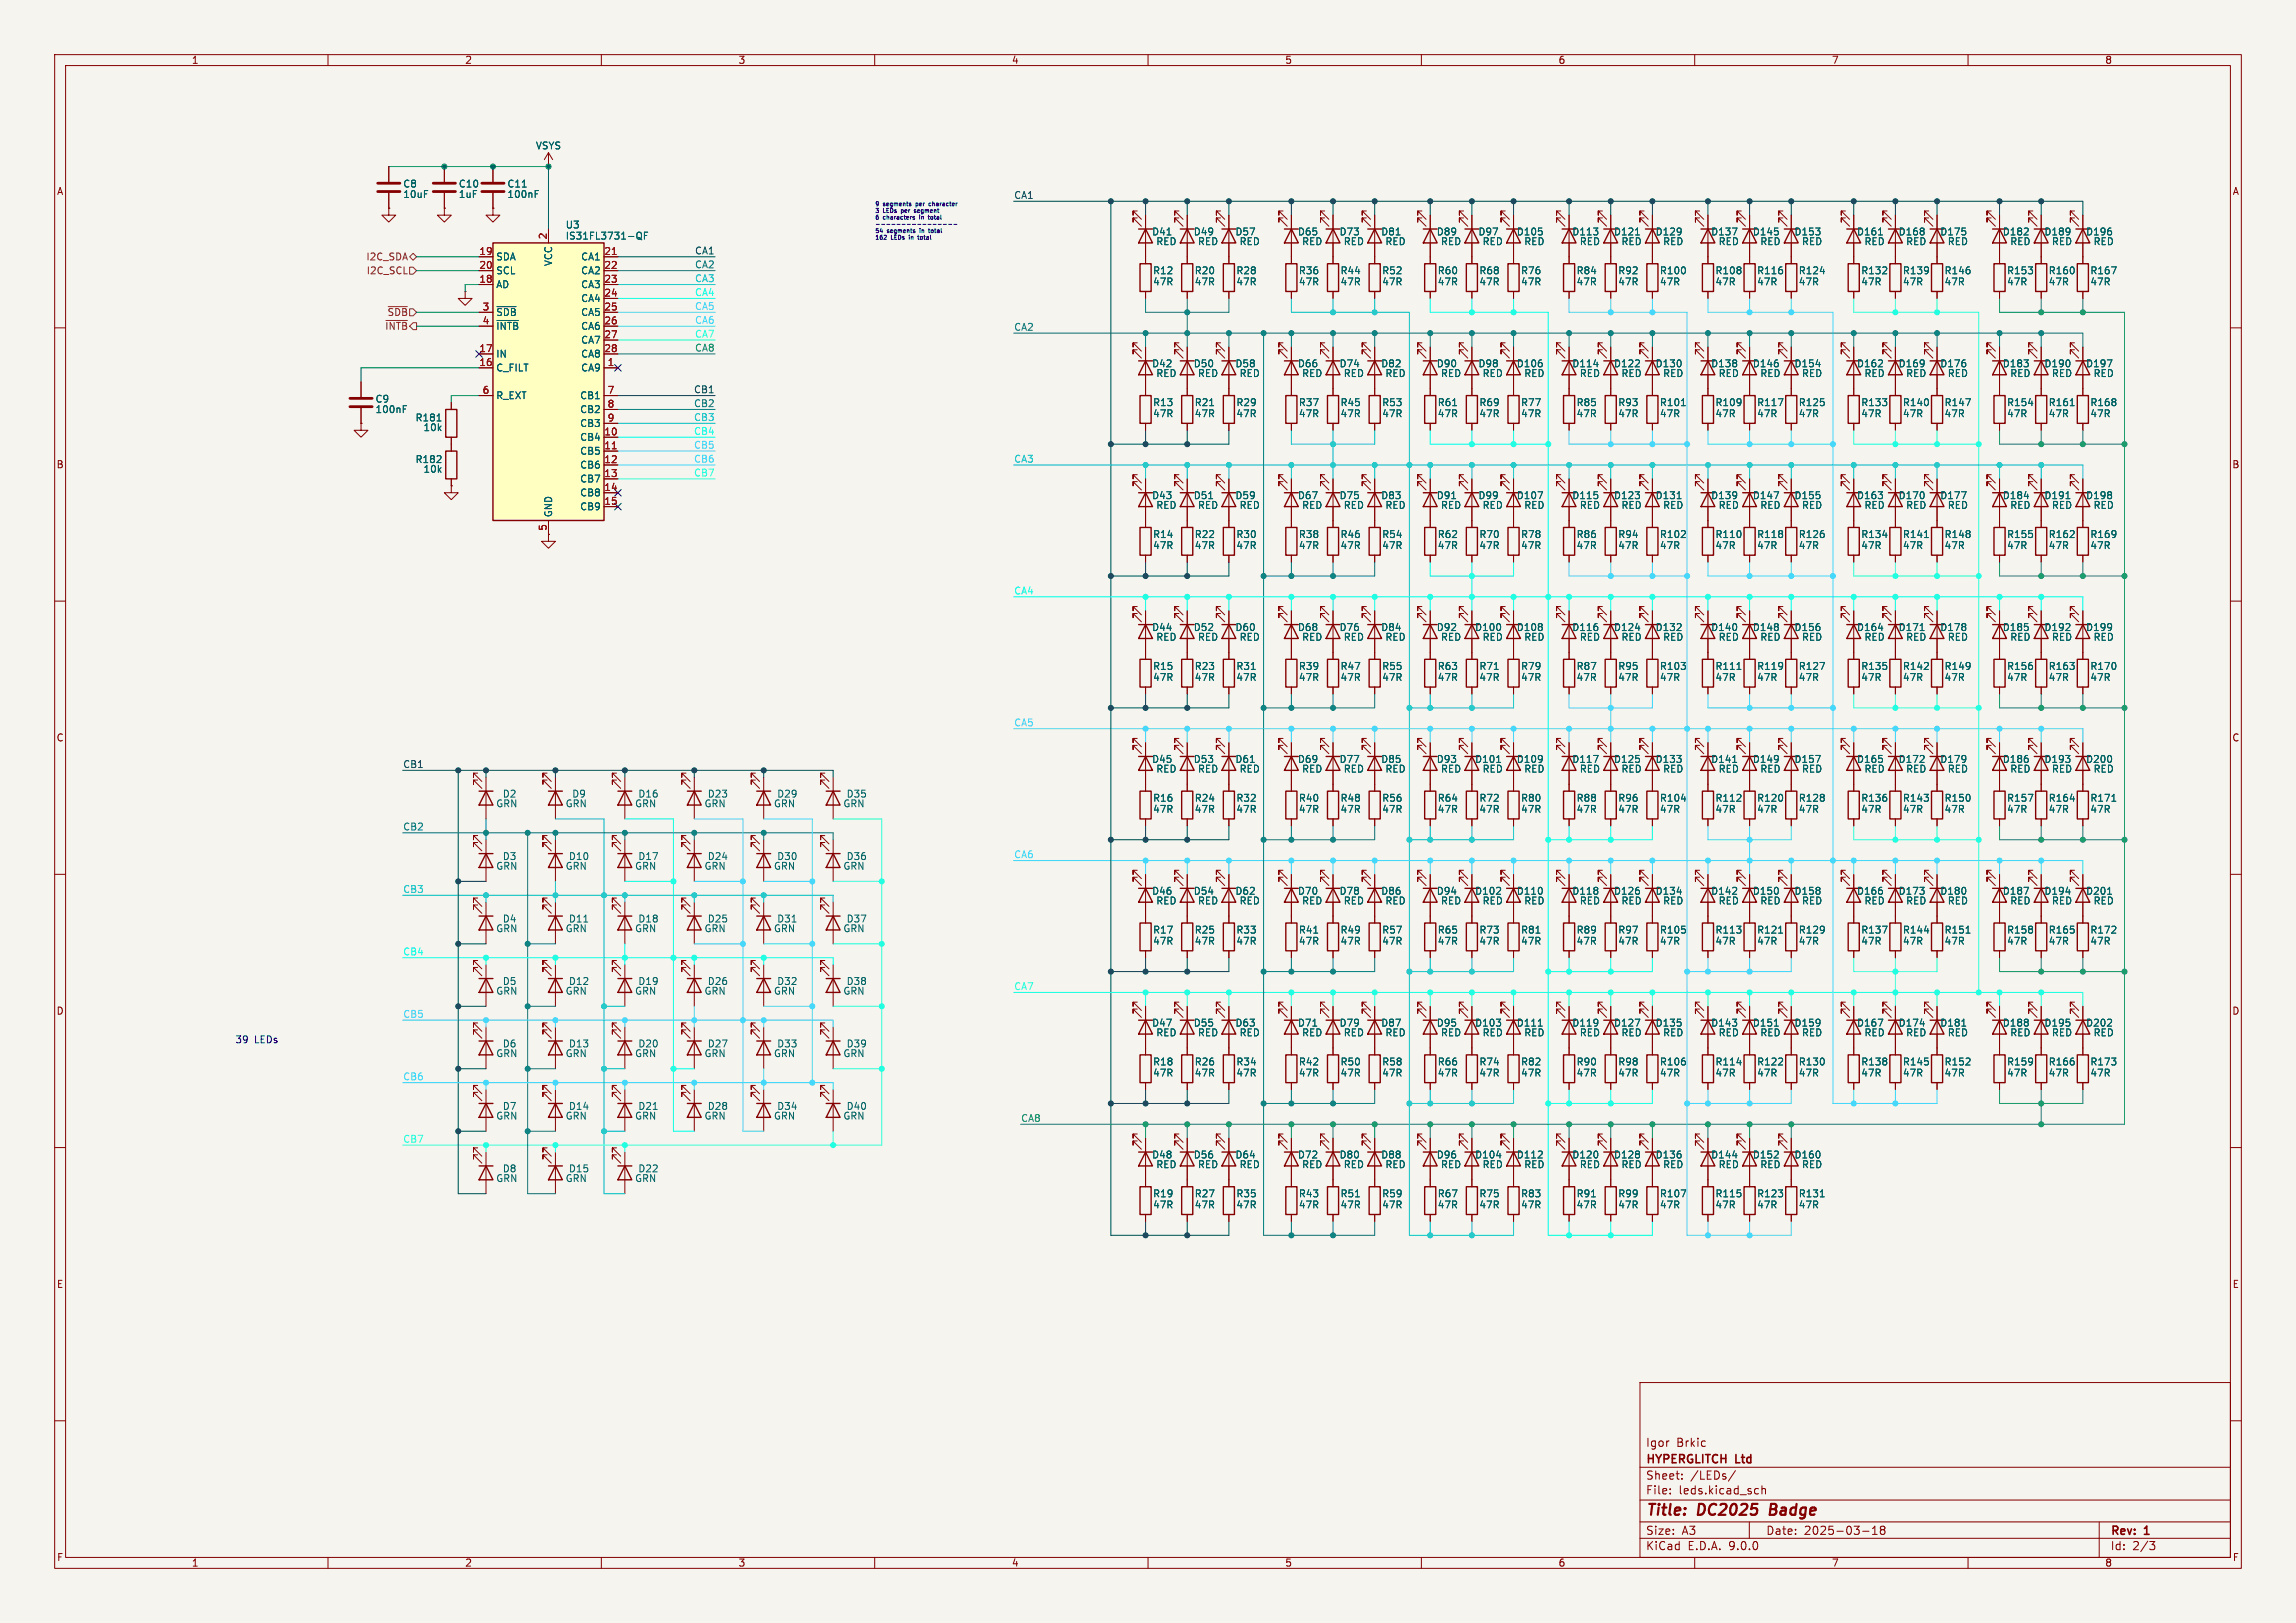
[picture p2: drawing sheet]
<svg xmlns="http://www.w3.org/2000/svg" width="420mm" height="297mm" viewBox="0 0 420 297" stroke-linecap="round" stroke-linejoin="round" font-family="sans-serif">
<defs><g id="words">
<g font-size="2.8" fill="#840000">
<text x="301" y="277.9">Title:</text>
<text x="310.6" y="277.9">DC2025</text>
<text x="324.6" y="277.9">Badge</text>
</g>
<g font-size="2.1" fill="#840000">
<text x="301" y="268.2">HYPERGLITCH</text>
<text x="301" y="265">Igor</text>
<text x="306.6" y="265">Brkic</text>
<text x="317.6" y="268.2">Ltd</text>
<text x="301" y="273.7">File:</text>
<text x="301" y="271">Sheet:</text>
<text x="307.1" y="273.7">leds.kicad_sch</text>
<text x="309.2" y="271">/LEDs/</text>
<text x="301" y="281.1">Size:</text>
<text x="307.6" y="281.1">A3</text>
<text x="323" y="281.1">Date:</text>
<text x="330" y="281.1">2025-03-18</text>
<text x="386" y="281.3">Rev:</text>
<text x="392.4" y="281.3">1</text>
<text x="301" y="283.9">KiCad</text>
<text x="308.7" y="283.9">E.D.A.</text>
<text x="316.3" y="283.9">9.0.0</text>
<text x="386" y="283.9">Id:</text>
<text x="390.1" y="283.9">2/3</text>
</g>
<g font-size="1.8" fill="#840000">
<text x="35" y="11.9">1</text>
<text x="85" y="11.9">2</text>
<text x="135" y="11.9">3</text>
<text x="185" y="11.9">4</text>
<text x="235" y="11.9">5</text>
<text x="285" y="11.9">6</text>
<text x="335" y="11.9">7</text>
<text x="385" y="11.9">8</text>
<text x="10.3" y="35.9">A</text>
<text x="408.3" y="35.9">A</text>
<text x="10.3" y="85.9">B</text>
<text x="408.2" y="85.9">B</text>
<text x="10.3" y="135.9">C</text>
<text x="408.2" y="135.9">C</text>
<text x="10.3" y="185.9">D</text>
<text x="408.2" y="185.9">D</text>
<text x="10.3" y="235.9">E</text>
<text x="408.3" y="235.9">E</text>
<text x="10.3" y="285.9">F</text>
<text x="35" y="286.9">1</text>
<text x="85" y="286.9">2</text>
<text x="135" y="286.9">3</text>
<text x="185" y="286.9">4</text>
<text x="235" y="286.9">5</text>
<text x="285" y="286.9">6</text>
<text x="335" y="286.9">7</text>
<text x="385" y="286.9">8</text>
<text x="408.3" y="285.9">F</text>
</g>
<g font-size="1.8" fill="#006464">
<text x="97.9" y="27.5">VSYS</text>
<text x="73.7" y="34.5">C8</text>
<text x="83.8" y="34.5">C10</text>
<text x="92.7" y="34.5">C11</text>
<text x="73.7" y="36.4">10uF</text>
<text x="83.8" y="36.4">1uF</text>
<text x="92.7" y="36.4">100nF</text>
<text x="90.7" y="47.9">SDA</text>
<text x="103.4" y="44">IS31FL3731-QF</text>
<text x="103.4" y="42">U3</text>
<text x="106.2" y="47.9">CA1</text>
<text x="210.7" y="43.3">D41</text>
<text x="211.4" y="45.1">RED</text>
<text x="218.3" y="43.3">D49</text>
<text x="219" y="45.1">RED</text>
<text x="225.9" y="43.3">D57</text>
<text x="226.7" y="45.1">RED</text>
<text x="237.3" y="43.3">D65</text>
<text x="238.1" y="45.1">RED</text>
<text x="244.9" y="43.3">D73</text>
<text x="245.7" y="45.1">RED</text>
<text x="252.6" y="43.3">D81</text>
<text x="253.3" y="45.1">RED</text>
<text x="262.7" y="43.3">D89</text>
<text x="263.5" y="45.1">RED</text>
<text x="270.3" y="43.3">D97</text>
<text x="271.1" y="45.1">RED</text>
<text x="277.4" y="43.3">D105</text>
<text x="278.7" y="45.1">RED</text>
<text x="287.5" y="43.3">D113</text>
<text x="288.9" y="45.1">RED</text>
<text x="295.1" y="43.3">D121</text>
<text x="296.5" y="45.1">RED</text>
<text x="302.8" y="43.3">D129</text>
<text x="304.1" y="45.1">RED</text>
<text x="312.9" y="43.3">D137</text>
<text x="314.3" y="45.1">RED</text>
<text x="320.5" y="43.3">D145</text>
<text x="321.9" y="45.1">RED</text>
<text x="328.2" y="43.3">D153</text>
<text x="329.5" y="45.1">RED</text>
<text x="339.6" y="43.3">D161</text>
<text x="341" y="45.1">RED</text>
<text x="347.2" y="43.3">D168</text>
<text x="348.6" y="45.1">RED</text>
<text x="354.8" y="43.3">D175</text>
<text x="356.2" y="45.1">RED</text>
<text x="366.3" y="43.3">D182</text>
<text x="367.6" y="45.1">RED</text>
<text x="373.9" y="43.3">D189</text>
<text x="375.2" y="45.1">RED</text>
<text x="381.5" y="43.3">D196</text>
<text x="382.9" y="45.1">RED</text>
<text x="90.7" y="50.4">SCL</text>
<text x="90.7" y="52.9">AD</text>
<text x="101.2" y="48.8" transform="rotate(-90 101.2 48.8)">VCC</text>
<text x="106.2" y="50.4">CA2</text>
<text x="106.2" y="52.9">CA3</text>
<text x="210.8" y="50.4">R12</text>
<text x="210.8" y="52.4">47R</text>
<text x="218.4" y="50.4">R20</text>
<text x="218.4" y="52.4">47R</text>
<text x="226.1" y="50.4">R28</text>
<text x="226.1" y="52.4">47R</text>
<text x="237.5" y="50.4">R36</text>
<text x="237.5" y="52.4">47R</text>
<text x="245.1" y="50.4">R44</text>
<text x="245.1" y="52.4">47R</text>
<text x="252.7" y="50.4">R52</text>
<text x="252.7" y="52.4">47R</text>
<text x="262.9" y="50.4">R60</text>
<text x="262.9" y="52.4">47R</text>
<text x="270.5" y="50.4">R68</text>
<text x="270.5" y="52.4">47R</text>
<text x="278.1" y="50.4">R76</text>
<text x="278.1" y="52.4">47R</text>
<text x="288.3" y="50.4">R84</text>
<text x="288.3" y="52.4">47R</text>
<text x="295.9" y="50.4">R92</text>
<text x="295.9" y="52.4">47R</text>
<text x="303.5" y="50.4">R100</text>
<text x="303.5" y="52.4">47R</text>
<text x="313.7" y="50.4">R108</text>
<text x="313.7" y="52.4">47R</text>
<text x="321.3" y="50.4">R116</text>
<text x="321.3" y="52.4">47R</text>
<text x="328.9" y="50.4">R124</text>
<text x="328.9" y="52.4">47R</text>
<text x="340.4" y="50.4">R132</text>
<text x="340.4" y="52.4">47R</text>
<text x="348" y="50.4">R139</text>
<text x="348" y="52.4">47R</text>
<text x="355.6" y="50.4">R146</text>
<text x="355.6" y="52.4">47R</text>
<text x="367" y="50.4">R153</text>
<text x="367" y="52.4">47R</text>
<text x="374.7" y="50.4">R160</text>
<text x="374.7" y="52.4">47R</text>
<text x="382.3" y="50.4">R167</text>
<text x="382.3" y="52.4">47R</text>
<text x="90.7" y="58">~{SDB}</text>
<text x="106.2" y="55.5">CA4</text>
<text x="106.2" y="58">CA5</text>
<text x="90.7" y="60.6">~{INTB}</text>
<text x="90.7" y="65.6">IN</text>
<text x="106.2" y="60.6">CA6</text>
<text x="106.2" y="63.1">CA7</text>
<text x="106.2" y="65.6">CA8</text>
<text x="90.7" y="68.2">C_FILT</text>
<text x="106.2" y="68.2">CA9</text>
<text x="210.7" y="67.4">D42</text>
<text x="211.4" y="69.2">RED</text>
<text x="218.3" y="67.4">D50</text>
<text x="219" y="69.2">RED</text>
<text x="225.9" y="67.4">D58</text>
<text x="226.7" y="69.2">RED</text>
<text x="237.3" y="67.4">D66</text>
<text x="238.1" y="69.2">RED</text>
<text x="244.9" y="67.4">D74</text>
<text x="245.7" y="69.2">RED</text>
<text x="252.6" y="67.4">D82</text>
<text x="253.3" y="69.2">RED</text>
<text x="262.7" y="67.4">D90</text>
<text x="263.5" y="69.2">RED</text>
<text x="270.3" y="67.4">D98</text>
<text x="271.1" y="69.2">RED</text>
<text x="277.4" y="67.4">D106</text>
<text x="278.7" y="69.2">RED</text>
<text x="287.5" y="67.4">D114</text>
<text x="288.9" y="69.2">RED</text>
<text x="295.1" y="67.4">D122</text>
<text x="296.5" y="69.2">RED</text>
<text x="302.8" y="67.4">D130</text>
<text x="304.1" y="69.2">RED</text>
<text x="312.9" y="67.4">D138</text>
<text x="314.3" y="69.2">RED</text>
<text x="320.5" y="67.4">D146</text>
<text x="321.9" y="69.2">RED</text>
<text x="328.2" y="67.4">D154</text>
<text x="329.5" y="69.2">RED</text>
<text x="339.6" y="67.4">D162</text>
<text x="341" y="69.2">RED</text>
<text x="347.2" y="67.4">D169</text>
<text x="348.6" y="69.2">RED</text>
<text x="354.8" y="67.4">D176</text>
<text x="356.2" y="69.2">RED</text>
<text x="366.3" y="67.4">D183</text>
<text x="367.6" y="69.2">RED</text>
<text x="373.9" y="67.4">D190</text>
<text x="375.2" y="69.2">RED</text>
<text x="381.5" y="67.4">D197</text>
<text x="382.9" y="69.2">RED</text>
<text x="68.6" y="73.9">C9</text>
<text x="68.6" y="75.8">100nF</text>
<text x="75.9" y="77.3">R181</text>
<text x="90.7" y="73.3">R_EXT</text>
<text x="106" y="73.3">CB1</text>
<text x="106" y="75.8">CB2</text>
<text x="210.8" y="74.5">R13</text>
<text x="210.8" y="76.6">47R</text>
<text x="218.4" y="74.5">R21</text>
<text x="218.4" y="76.6">47R</text>
<text x="226.1" y="74.5">R29</text>
<text x="226.1" y="76.6">47R</text>
<text x="237.5" y="74.5">R37</text>
<text x="237.5" y="76.6">47R</text>
<text x="245.1" y="74.5">R45</text>
<text x="245.1" y="76.6">47R</text>
<text x="252.7" y="74.5">R53</text>
<text x="252.7" y="76.6">47R</text>
<text x="262.9" y="74.5">R61</text>
<text x="262.9" y="76.6">47R</text>
<text x="270.5" y="74.5">R69</text>
<text x="270.5" y="76.6">47R</text>
<text x="278.1" y="74.5">R77</text>
<text x="278.1" y="76.6">47R</text>
<text x="288.3" y="74.5">R85</text>
<text x="288.3" y="76.6">47R</text>
<text x="295.9" y="74.5">R93</text>
<text x="295.9" y="76.6">47R</text>
<text x="303.5" y="74.5">R101</text>
<text x="303.5" y="76.6">47R</text>
<text x="313.7" y="74.5">R109</text>
<text x="313.7" y="76.6">47R</text>
<text x="321.3" y="74.5">R117</text>
<text x="321.3" y="76.6">47R</text>
<text x="328.9" y="74.5">R125</text>
<text x="328.9" y="76.6">47R</text>
<text x="340.4" y="74.5">R133</text>
<text x="340.4" y="76.6">47R</text>
<text x="348" y="74.5">R140</text>
<text x="348" y="76.6">47R</text>
<text x="355.6" y="74.5">R147</text>
<text x="355.6" y="76.6">47R</text>
<text x="367" y="74.5">R154</text>
<text x="367" y="76.6">47R</text>
<text x="374.7" y="74.5">R161</text>
<text x="374.7" y="76.6">47R</text>
<text x="382.3" y="74.5">R168</text>
<text x="382.3" y="76.6">47R</text>
<text x="77.4" y="79.1">10k</text>
<text x="106" y="78.3">CB3</text>
<text x="106" y="80.9">CB4</text>
<text x="106" y="83.4">CB5</text>
<text x="75.9" y="84.9">R182</text>
<text x="77.4" y="86.7">10k</text>
<text x="106" y="86">CB6</text>
<text x="106" y="88.5">CB7</text>
<text x="101.2" y="94.7" transform="rotate(-90 101.2 94.7)">GND</text>
<text x="106" y="91">CB8</text>
<text x="106" y="93.6">CB9</text>
<text x="210.7" y="91.5">D43</text>
<text x="211.4" y="93.3">RED</text>
<text x="218.3" y="91.5">D51</text>
<text x="219" y="93.3">RED</text>
<text x="225.9" y="91.5">D59</text>
<text x="226.7" y="93.3">RED</text>
<text x="237.3" y="91.5">D67</text>
<text x="238.1" y="93.3">RED</text>
<text x="244.9" y="91.5">D75</text>
<text x="245.7" y="93.3">RED</text>
<text x="252.6" y="91.5">D83</text>
<text x="253.3" y="93.3">RED</text>
<text x="262.7" y="91.5">D91</text>
<text x="263.5" y="93.3">RED</text>
<text x="270.3" y="91.5">D99</text>
<text x="271.1" y="93.3">RED</text>
<text x="277.4" y="91.5">D107</text>
<text x="278.7" y="93.3">RED</text>
<text x="287.5" y="91.5">D115</text>
<text x="288.9" y="93.3">RED</text>
<text x="295.1" y="91.5">D123</text>
<text x="296.5" y="93.3">RED</text>
<text x="302.8" y="91.5">D131</text>
<text x="304.1" y="93.3">RED</text>
<text x="312.9" y="91.5">D139</text>
<text x="314.3" y="93.3">RED</text>
<text x="320.5" y="91.5">D147</text>
<text x="321.9" y="93.3">RED</text>
<text x="328.2" y="91.5">D155</text>
<text x="329.5" y="93.3">RED</text>
<text x="339.6" y="91.5">D163</text>
<text x="341" y="93.3">RED</text>
<text x="347.2" y="91.5">D170</text>
<text x="348.6" y="93.3">RED</text>
<text x="354.8" y="91.5">D177</text>
<text x="356.2" y="93.3">RED</text>
<text x="366.3" y="91.5">D184</text>
<text x="367.6" y="93.3">RED</text>
<text x="373.9" y="91.5">D191</text>
<text x="375.2" y="93.3">RED</text>
<text x="381.5" y="91.5">D198</text>
<text x="382.9" y="93.3">RED</text>
<text x="210.8" y="98.7">R14</text>
<text x="210.8" y="100.7">47R</text>
<text x="218.4" y="98.7">R22</text>
<text x="218.4" y="100.7">47R</text>
<text x="226.1" y="98.7">R30</text>
<text x="226.1" y="100.7">47R</text>
<text x="237.5" y="98.7">R38</text>
<text x="237.5" y="100.7">47R</text>
<text x="245.1" y="98.7">R46</text>
<text x="245.1" y="100.7">47R</text>
<text x="252.7" y="98.7">R54</text>
<text x="252.7" y="100.7">47R</text>
<text x="262.9" y="98.7">R62</text>
<text x="262.9" y="100.7">47R</text>
<text x="270.5" y="98.7">R70</text>
<text x="270.5" y="100.7">47R</text>
<text x="278.1" y="98.7">R78</text>
<text x="278.1" y="100.7">47R</text>
<text x="288.3" y="98.7">R86</text>
<text x="288.3" y="100.7">47R</text>
<text x="295.9" y="98.7">R94</text>
<text x="295.9" y="100.7">47R</text>
<text x="303.5" y="98.7">R102</text>
<text x="303.5" y="100.7">47R</text>
<text x="313.7" y="98.7">R110</text>
<text x="313.7" y="100.7">47R</text>
<text x="321.3" y="98.7">R118</text>
<text x="321.3" y="100.7">47R</text>
<text x="328.9" y="98.7">R126</text>
<text x="328.9" y="100.7">47R</text>
<text x="340.4" y="98.7">R134</text>
<text x="340.4" y="100.7">47R</text>
<text x="348" y="98.7">R141</text>
<text x="348" y="100.7">47R</text>
<text x="355.6" y="98.7">R148</text>
<text x="355.6" y="100.7">47R</text>
<text x="367" y="98.7">R155</text>
<text x="367" y="100.7">47R</text>
<text x="374.7" y="98.7">R162</text>
<text x="374.7" y="100.7">47R</text>
<text x="382.3" y="98.7">R169</text>
<text x="382.3" y="100.7">47R</text>
<text x="210.7" y="115.7">D44</text>
<text x="211.4" y="117.4">RED</text>
<text x="218.3" y="115.7">D52</text>
<text x="219" y="117.4">RED</text>
<text x="225.9" y="115.7">D60</text>
<text x="226.7" y="117.4">RED</text>
<text x="237.3" y="115.7">D68</text>
<text x="238.1" y="117.4">RED</text>
<text x="244.9" y="115.7">D76</text>
<text x="245.7" y="117.4">RED</text>
<text x="252.6" y="115.7">D84</text>
<text x="253.3" y="117.4">RED</text>
<text x="262.7" y="115.7">D92</text>
<text x="263.5" y="117.4">RED</text>
<text x="269.7" y="115.7">D100</text>
<text x="271.1" y="117.4">RED</text>
<text x="277.4" y="115.7">D108</text>
<text x="278.7" y="117.4">RED</text>
<text x="287.5" y="115.7">D116</text>
<text x="288.9" y="117.4">RED</text>
<text x="295.1" y="115.7">D124</text>
<text x="296.5" y="117.4">RED</text>
<text x="302.8" y="115.7">D132</text>
<text x="304.1" y="117.4">RED</text>
<text x="312.9" y="115.7">D140</text>
<text x="314.3" y="117.4">RED</text>
<text x="320.5" y="115.7">D148</text>
<text x="321.9" y="117.4">RED</text>
<text x="328.2" y="115.7">D156</text>
<text x="329.5" y="117.4">RED</text>
<text x="339.6" y="115.7">D164</text>
<text x="341" y="117.4">RED</text>
<text x="347.2" y="115.7">D171</text>
<text x="348.6" y="117.4">RED</text>
<text x="354.8" y="115.7">D178</text>
<text x="356.2" y="117.4">RED</text>
<text x="366.3" y="115.7">D185</text>
<text x="367.6" y="117.4">RED</text>
<text x="373.9" y="115.7">D192</text>
<text x="375.2" y="117.4">RED</text>
<text x="381.5" y="115.7">D199</text>
<text x="382.9" y="117.4">RED</text>
<text x="210.8" y="122.8">R15</text>
<text x="210.8" y="124.8">47R</text>
<text x="218.4" y="122.8">R23</text>
<text x="218.4" y="124.8">47R</text>
<text x="226.1" y="122.8">R31</text>
<text x="226.1" y="124.8">47R</text>
<text x="237.5" y="122.8">R39</text>
<text x="237.5" y="124.8">47R</text>
<text x="245.1" y="122.8">R47</text>
<text x="245.1" y="124.8">47R</text>
<text x="252.7" y="122.8">R55</text>
<text x="252.7" y="124.8">47R</text>
<text x="262.9" y="122.8">R63</text>
<text x="262.9" y="124.8">47R</text>
<text x="270.5" y="122.8">R71</text>
<text x="270.5" y="124.8">47R</text>
<text x="278.1" y="122.8">R79</text>
<text x="278.1" y="124.8">47R</text>
<text x="288.3" y="122.8">R87</text>
<text x="288.3" y="124.8">47R</text>
<text x="295.9" y="122.8">R95</text>
<text x="295.9" y="124.8">47R</text>
<text x="303.5" y="122.8">R103</text>
<text x="303.5" y="124.8">47R</text>
<text x="313.7" y="122.8">R111</text>
<text x="313.7" y="124.8">47R</text>
<text x="321.3" y="122.8">R119</text>
<text x="321.3" y="124.8">47R</text>
<text x="328.9" y="122.8">R127</text>
<text x="328.9" y="124.8">47R</text>
<text x="340.4" y="122.8">R135</text>
<text x="340.4" y="124.8">47R</text>
<text x="348" y="122.8">R142</text>
<text x="348" y="124.8">47R</text>
<text x="355.6" y="122.8">R149</text>
<text x="355.6" y="124.8">47R</text>
<text x="367" y="122.8">R156</text>
<text x="367" y="124.8">47R</text>
<text x="374.7" y="122.8">R163</text>
<text x="374.7" y="124.8">47R</text>
<text x="382.3" y="122.8">R170</text>
<text x="382.3" y="124.8">47R</text>
<text x="210.7" y="139.8">D45</text>
<text x="211.4" y="141.6">RED</text>
<text x="218.3" y="139.8">D53</text>
<text x="219" y="141.6">RED</text>
<text x="225.9" y="139.8">D61</text>
<text x="226.7" y="141.6">RED</text>
<text x="237.3" y="139.8">D69</text>
<text x="238.1" y="141.6">RED</text>
<text x="244.9" y="139.8">D77</text>
<text x="245.7" y="141.6">RED</text>
<text x="252.6" y="139.8">D85</text>
<text x="253.3" y="141.6">RED</text>
<text x="262.7" y="139.8">D93</text>
<text x="263.5" y="141.6">RED</text>
<text x="269.7" y="139.8">D101</text>
<text x="271.1" y="141.6">RED</text>
<text x="277.4" y="139.8">D109</text>
<text x="278.7" y="141.6">RED</text>
<text x="287.5" y="139.8">D117</text>
<text x="288.9" y="141.6">RED</text>
<text x="295.1" y="139.8">D125</text>
<text x="296.5" y="141.6">RED</text>
<text x="302.8" y="139.8">D133</text>
<text x="304.1" y="141.6">RED</text>
<text x="312.9" y="139.8">D141</text>
<text x="314.3" y="141.6">RED</text>
<text x="320.5" y="139.8">D149</text>
<text x="321.9" y="141.6">RED</text>
<text x="328.2" y="139.8">D157</text>
<text x="329.5" y="141.6">RED</text>
<text x="339.6" y="139.8">D165</text>
<text x="341" y="141.6">RED</text>
<text x="347.2" y="139.8">D172</text>
<text x="348.6" y="141.6">RED</text>
<text x="354.8" y="139.8">D179</text>
<text x="356.2" y="141.6">RED</text>
<text x="366.3" y="139.8">D186</text>
<text x="367.6" y="141.6">RED</text>
<text x="373.9" y="139.8">D193</text>
<text x="375.2" y="141.6">RED</text>
<text x="381.5" y="139.8">D200</text>
<text x="382.9" y="141.6">RED</text>
<text x="90.7" y="147.9">GRN</text>
<text x="91.9" y="146.2">D2</text>
<text x="103.4" y="147.9">GRN</text>
<text x="104.6" y="146.2">D9</text>
<text x="116.1" y="147.9">GRN</text>
<text x="116.7" y="146.2">D16</text>
<text x="128.8" y="147.9">GRN</text>
<text x="129.4" y="146.2">D23</text>
<text x="141.5" y="147.9">GRN</text>
<text x="142.1" y="146.2">D29</text>
<text x="154.2" y="147.9">GRN</text>
<text x="154.8" y="146.2">D35</text>
<text x="210.8" y="146.9">R16</text>
<text x="210.8" y="148.9">47R</text>
<text x="218.4" y="146.9">R24</text>
<text x="218.4" y="148.9">47R</text>
<text x="226.1" y="146.9">R32</text>
<text x="226.1" y="148.9">47R</text>
<text x="237.5" y="146.9">R40</text>
<text x="237.5" y="148.9">47R</text>
<text x="245.1" y="146.9">R48</text>
<text x="245.1" y="148.9">47R</text>
<text x="252.7" y="146.9">R56</text>
<text x="252.7" y="148.9">47R</text>
<text x="262.9" y="146.9">R64</text>
<text x="262.9" y="148.9">47R</text>
<text x="270.5" y="146.9">R72</text>
<text x="270.5" y="148.9">47R</text>
<text x="278.1" y="146.9">R80</text>
<text x="278.1" y="148.9">47R</text>
<text x="288.3" y="146.9">R88</text>
<text x="288.3" y="148.9">47R</text>
<text x="295.9" y="146.9">R96</text>
<text x="295.9" y="148.9">47R</text>
<text x="303.5" y="146.9">R104</text>
<text x="303.5" y="148.9">47R</text>
<text x="313.7" y="146.9">R112</text>
<text x="313.7" y="148.9">47R</text>
<text x="321.3" y="146.9">R120</text>
<text x="321.3" y="148.9">47R</text>
<text x="328.9" y="146.9">R128</text>
<text x="328.9" y="148.9">47R</text>
<text x="340.4" y="146.9">R136</text>
<text x="340.4" y="148.9">47R</text>
<text x="348" y="146.9">R143</text>
<text x="348" y="148.9">47R</text>
<text x="355.6" y="146.9">R150</text>
<text x="355.6" y="148.9">47R</text>
<text x="367" y="146.9">R157</text>
<text x="367" y="148.9">47R</text>
<text x="374.7" y="146.9">R164</text>
<text x="374.7" y="148.9">47R</text>
<text x="382.3" y="146.9">R171</text>
<text x="382.3" y="148.9">47R</text>
<text x="90.7" y="159.4">GRN</text>
<text x="91.9" y="157.6">D3</text>
<text x="103.4" y="159.4">GRN</text>
<text x="104" y="157.6">D10</text>
<text x="116.1" y="159.4">GRN</text>
<text x="116.7" y="157.6">D17</text>
<text x="128.8" y="159.4">GRN</text>
<text x="129.4" y="157.6">D24</text>
<text x="141.5" y="159.4">GRN</text>
<text x="142.1" y="157.6">D30</text>
<text x="154.2" y="159.4">GRN</text>
<text x="154.8" y="157.6">D36</text>
<text x="210.7" y="163.9">D46</text>
<text x="211.4" y="165.7">RED</text>
<text x="218.3" y="163.9">D54</text>
<text x="219" y="165.7">RED</text>
<text x="225.9" y="163.9">D62</text>
<text x="226.7" y="165.7">RED</text>
<text x="237.3" y="163.9">D70</text>
<text x="238.1" y="165.7">RED</text>
<text x="244.9" y="163.9">D78</text>
<text x="245.7" y="165.7">RED</text>
<text x="252.6" y="163.9">D86</text>
<text x="253.3" y="165.7">RED</text>
<text x="262.7" y="163.9">D94</text>
<text x="263.5" y="165.7">RED</text>
<text x="269.7" y="163.9">D102</text>
<text x="271.1" y="165.7">RED</text>
<text x="277.4" y="163.9">D110</text>
<text x="278.7" y="165.7">RED</text>
<text x="287.5" y="163.9">D118</text>
<text x="288.9" y="165.7">RED</text>
<text x="295.1" y="163.9">D126</text>
<text x="296.5" y="165.7">RED</text>
<text x="302.8" y="163.9">D134</text>
<text x="304.1" y="165.7">RED</text>
<text x="312.9" y="163.9">D142</text>
<text x="314.3" y="165.7">RED</text>
<text x="320.5" y="163.9">D150</text>
<text x="321.9" y="165.7">RED</text>
<text x="328.2" y="163.9">D158</text>
<text x="329.5" y="165.7">RED</text>
<text x="339.6" y="163.9">D166</text>
<text x="341" y="165.7">RED</text>
<text x="347.2" y="163.9">D173</text>
<text x="348.6" y="165.7">RED</text>
<text x="354.8" y="163.9">D180</text>
<text x="356.2" y="165.7">RED</text>
<text x="366.3" y="163.9">D187</text>
<text x="367.6" y="165.7">RED</text>
<text x="373.9" y="163.9">D194</text>
<text x="375.2" y="165.7">RED</text>
<text x="381.5" y="163.9">D201</text>
<text x="382.9" y="165.7">RED</text>
<text x="90.7" y="170.8">GRN</text>
<text x="91.9" y="169">D4</text>
<text x="103.4" y="170.8">GRN</text>
<text x="104" y="169">D11</text>
<text x="116.1" y="170.8">GRN</text>
<text x="116.7" y="169">D18</text>
<text x="128.8" y="170.8">GRN</text>
<text x="129.4" y="169">D25</text>
<text x="141.5" y="170.8">GRN</text>
<text x="142.1" y="169">D31</text>
<text x="154.2" y="170.8">GRN</text>
<text x="154.8" y="169">D37</text>
<text x="210.8" y="171">R17</text>
<text x="210.8" y="173.1">47R</text>
<text x="218.4" y="171">R25</text>
<text x="218.4" y="173.1">47R</text>
<text x="226.1" y="171">R33</text>
<text x="226.1" y="173.1">47R</text>
<text x="237.5" y="171">R41</text>
<text x="237.5" y="173.1">47R</text>
<text x="245.1" y="171">R49</text>
<text x="245.1" y="173.1">47R</text>
<text x="252.7" y="171">R57</text>
<text x="252.7" y="173.1">47R</text>
<text x="262.9" y="171">R65</text>
<text x="262.9" y="173.1">47R</text>
<text x="270.5" y="171">R73</text>
<text x="270.5" y="173.1">47R</text>
<text x="278.1" y="171">R81</text>
<text x="278.1" y="173.1">47R</text>
<text x="288.3" y="171">R89</text>
<text x="288.3" y="173.1">47R</text>
<text x="295.9" y="171">R97</text>
<text x="295.9" y="173.1">47R</text>
<text x="303.5" y="171">R105</text>
<text x="303.5" y="173.1">47R</text>
<text x="313.7" y="171">R113</text>
<text x="313.7" y="173.1">47R</text>
<text x="321.3" y="171">R121</text>
<text x="321.3" y="173.1">47R</text>
<text x="328.9" y="171">R129</text>
<text x="328.9" y="173.1">47R</text>
<text x="340.4" y="171">R137</text>
<text x="340.4" y="173.1">47R</text>
<text x="348" y="171">R144</text>
<text x="348" y="173.1">47R</text>
<text x="355.6" y="171">R151</text>
<text x="355.6" y="173.1">47R</text>
<text x="367" y="171">R158</text>
<text x="367" y="173.1">47R</text>
<text x="374.7" y="171">R165</text>
<text x="374.7" y="173.1">47R</text>
<text x="382.3" y="171">R172</text>
<text x="382.3" y="173.1">47R</text>
<text x="90.7" y="182.2">GRN</text>
<text x="91.9" y="180.4">D5</text>
<text x="103.4" y="182.2">GRN</text>
<text x="104" y="180.4">D12</text>
<text x="116.1" y="182.2">GRN</text>
<text x="116.7" y="180.4">D19</text>
<text x="128.8" y="182.2">GRN</text>
<text x="129.4" y="180.4">D26</text>
<text x="141.5" y="182.2">GRN</text>
<text x="142.1" y="180.4">D32</text>
<text x="154.2" y="182.2">GRN</text>
<text x="154.8" y="180.4">D38</text>
<text x="91.9" y="191.9">D6</text>
<text x="104" y="191.9">D13</text>
<text x="116.7" y="191.9">D20</text>
<text x="129.4" y="191.9">D27</text>
<text x="142.1" y="191.9">D33</text>
<text x="154.8" y="191.9">D39</text>
<text x="210.7" y="188.1">D47</text>
<text x="211.4" y="189.8">RED</text>
<text x="218.3" y="188.1">D55</text>
<text x="219" y="189.8">RED</text>
<text x="225.9" y="188.1">D63</text>
<text x="226.7" y="189.8">RED</text>
<text x="237.3" y="188.1">D71</text>
<text x="238.1" y="189.8">RED</text>
<text x="244.9" y="188.1">D79</text>
<text x="245.7" y="189.8">RED</text>
<text x="252.6" y="188.1">D87</text>
<text x="253.3" y="189.8">RED</text>
<text x="262.7" y="188.1">D95</text>
<text x="263.5" y="189.8">RED</text>
<text x="269.7" y="188.1">D103</text>
<text x="271.1" y="189.8">RED</text>
<text x="277.4" y="188.1">D111</text>
<text x="278.7" y="189.8">RED</text>
<text x="287.5" y="188.1">D119</text>
<text x="288.9" y="189.8">RED</text>
<text x="295.1" y="188.1">D127</text>
<text x="296.5" y="189.8">RED</text>
<text x="302.8" y="188.1">D135</text>
<text x="304.1" y="189.8">RED</text>
<text x="312.9" y="188.1">D143</text>
<text x="314.3" y="189.8">RED</text>
<text x="320.5" y="188.1">D151</text>
<text x="321.9" y="189.8">RED</text>
<text x="328.2" y="188.1">D159</text>
<text x="329.5" y="189.8">RED</text>
<text x="339.6" y="188.1">D167</text>
<text x="341" y="189.8">RED</text>
<text x="347.2" y="188.1">D174</text>
<text x="348.6" y="189.8">RED</text>
<text x="354.8" y="188.1">D181</text>
<text x="356.2" y="189.8">RED</text>
<text x="366.3" y="188.1">D188</text>
<text x="367.6" y="189.8">RED</text>
<text x="373.9" y="188.1">D195</text>
<text x="375.2" y="189.8">RED</text>
<text x="381.5" y="188.1">D202</text>
<text x="382.9" y="189.8">RED</text>
<text x="90.7" y="193.6">GRN</text>
<text x="103.4" y="193.6">GRN</text>
<text x="116.1" y="193.6">GRN</text>
<text x="128.8" y="193.6">GRN</text>
<text x="141.5" y="193.6">GRN</text>
<text x="154.2" y="193.6">GRN</text>
<text x="210.8" y="195.2">R18</text>
<text x="210.8" y="197.2">47R</text>
<text x="218.4" y="195.2">R26</text>
<text x="218.4" y="197.2">47R</text>
<text x="226.1" y="195.2">R34</text>
<text x="226.1" y="197.2">47R</text>
<text x="237.5" y="195.2">R42</text>
<text x="237.5" y="197.2">47R</text>
<text x="245.1" y="195.2">R50</text>
<text x="245.1" y="197.2">47R</text>
<text x="252.7" y="195.2">R58</text>
<text x="252.7" y="197.2">47R</text>
<text x="262.9" y="195.2">R66</text>
<text x="262.9" y="197.2">47R</text>
<text x="270.5" y="195.2">R74</text>
<text x="270.5" y="197.2">47R</text>
<text x="278.1" y="195.2">R82</text>
<text x="278.1" y="197.2">47R</text>
<text x="288.3" y="195.2">R90</text>
<text x="288.3" y="197.2">47R</text>
<text x="295.9" y="195.2">R98</text>
<text x="295.9" y="197.2">47R</text>
<text x="303.5" y="195.2">R106</text>
<text x="303.5" y="197.2">47R</text>
<text x="313.7" y="195.2">R114</text>
<text x="313.7" y="197.2">47R</text>
<text x="321.3" y="195.2">R122</text>
<text x="321.3" y="197.2">47R</text>
<text x="328.9" y="195.2">R130</text>
<text x="328.9" y="197.2">47R</text>
<text x="340.4" y="195.2">R138</text>
<text x="340.4" y="197.2">47R</text>
<text x="348" y="195.2">R145</text>
<text x="348" y="197.2">47R</text>
<text x="355.6" y="195.2">R152</text>
<text x="355.6" y="197.2">47R</text>
<text x="367" y="195.2">R159</text>
<text x="367" y="197.2">47R</text>
<text x="374.7" y="195.2">R166</text>
<text x="374.7" y="197.2">47R</text>
<text x="382.3" y="195.2">R173</text>
<text x="382.3" y="197.2">47R</text>
<text x="91.9" y="203.3">D7</text>
<text x="104" y="203.3">D14</text>
<text x="116.7" y="203.3">D21</text>
<text x="129.4" y="203.3">D28</text>
<text x="142.1" y="203.3">D34</text>
<text x="154.8" y="203.3">D40</text>
<text x="90.7" y="205.1">GRN</text>
<text x="103.4" y="205.1">GRN</text>
<text x="116.1" y="205.1">GRN</text>
<text x="128.8" y="205.1">GRN</text>
<text x="141.5" y="205.1">GRN</text>
<text x="154.2" y="205.1">GRN</text>
<text x="91.9" y="214.7">D8</text>
<text x="104" y="214.7">D15</text>
<text x="116.7" y="214.7">D22</text>
<text x="210.7" y="212.2">D48</text>
<text x="211.4" y="214">RED</text>
<text x="218.3" y="212.2">D56</text>
<text x="219" y="214">RED</text>
<text x="225.9" y="212.2">D64</text>
<text x="226.7" y="214">RED</text>
<text x="237.3" y="212.2">D72</text>
<text x="238.1" y="214">RED</text>
<text x="244.9" y="212.2">D80</text>
<text x="245.7" y="214">RED</text>
<text x="252.6" y="212.2">D88</text>
<text x="253.3" y="214">RED</text>
<text x="262.7" y="212.2">D96</text>
<text x="263.5" y="214">RED</text>
<text x="269.7" y="212.2">D104</text>
<text x="271.1" y="214">RED</text>
<text x="277.4" y="212.2">D112</text>
<text x="278.7" y="214">RED</text>
<text x="287.5" y="212.2">D120</text>
<text x="288.9" y="214">RED</text>
<text x="295.1" y="212.2">D128</text>
<text x="296.5" y="214">RED</text>
<text x="302.8" y="212.2">D136</text>
<text x="304.1" y="214">RED</text>
<text x="312.9" y="212.2">D144</text>
<text x="314.3" y="214">RED</text>
<text x="320.5" y="212.2">D152</text>
<text x="321.9" y="214">RED</text>
<text x="328.2" y="212.2">D160</text>
<text x="329.5" y="214">RED</text>
<text x="90.7" y="216.5">GRN</text>
<text x="103.4" y="216.5">GRN</text>
<text x="116.1" y="216.5">GRN</text>
<text x="210.8" y="219.3">R19</text>
<text x="210.8" y="221.3">47R</text>
<text x="218.4" y="219.3">R27</text>
<text x="218.4" y="221.3">47R</text>
<text x="226.1" y="219.3">R35</text>
<text x="226.1" y="221.3">47R</text>
<text x="237.5" y="219.3">R43</text>
<text x="237.5" y="221.3">47R</text>
<text x="245.1" y="219.3">R51</text>
<text x="245.1" y="221.3">47R</text>
<text x="252.7" y="219.3">R59</text>
<text x="252.7" y="221.3">47R</text>
<text x="262.9" y="219.3">R67</text>
<text x="262.9" y="221.3">47R</text>
<text x="270.5" y="219.3">R75</text>
<text x="270.5" y="221.3">47R</text>
<text x="278.1" y="219.3">R83</text>
<text x="278.1" y="221.3">47R</text>
<text x="288.3" y="219.3">R91</text>
<text x="288.3" y="221.3">47R</text>
<text x="295.9" y="219.3">R99</text>
<text x="295.9" y="221.3">47R</text>
<text x="303.5" y="219.3">R107</text>
<text x="303.5" y="221.3">47R</text>
<text x="313.7" y="219.3">R115</text>
<text x="313.7" y="221.3">47R</text>
<text x="321.3" y="219.3">R123</text>
<text x="321.3" y="221.3">47R</text>
<text x="328.9" y="219.3">R131</text>
<text x="328.9" y="221.3">47R</text>
</g>
<g font-size="1.8" fill="#004848">
<text x="185.4" y="36.5">CA1</text>
<text x="127" y="46.6">CA1</text>
<text x="126.9" y="72">CB1</text>
<text x="73.7" y="140.6">CB1</text>
</g>
<g font-size="1.8" fill="#725600">
<text x="66.9" y="47.9">I2C_SDA</text>
<text x="67" y="50.4">I2C_SCL</text>
<text x="70.8" y="58">~{SDB}</text>
<text x="70.4" y="60.6">~{INTB}</text>
</g>
<g font-size="1.8" fill="#a90000">
<text x="87.6" y="46.7">19</text>
<text x="100.1" y="43.9" transform="rotate(-90 100.1 43.9)">2</text>
<text x="110.4" y="46.7">21</text>
<text x="87.6" y="49.3">20</text>
<text x="87.6" y="51.8">18</text>
<text x="110.4" y="49.3">22</text>
<text x="110.4" y="51.8">23</text>
<text x="88.2" y="56.9">3</text>
<text x="88.2" y="59.4">4</text>
<text x="110.4" y="54.4">24</text>
<text x="110.4" y="56.9">25</text>
<text x="110.4" y="59.4">26</text>
<text x="87.6" y="64.5">17</text>
<text x="110.4" y="62">27</text>
<text x="110.4" y="64.5">28</text>
<text x="87.6" y="67.1">16</text>
<text x="111.1" y="67.1">1</text>
<text x="88.2" y="72.1">6</text>
<text x="111.1" y="72.1">7</text>
<text x="111.1" y="74.7">8</text>
<text x="111.1" y="77.2">9</text>
<text x="110.4" y="79.8">10</text>
<text x="110.4" y="82.3">11</text>
<text x="110.4" y="84.8">12</text>
<text x="110.4" y="87.4">13</text>
<text x="110.4" y="89.9">14</text>
<text x="110.4" y="92.5">15</text>
<text x="100.1" y="97.2" transform="rotate(-90 100.1 97.2)">5</text>
</g>
<g font-size="1.8" fill="#00c2c2">
<text x="127" y="51.7">CA3</text>
<text x="126.9" y="77.1">CB3</text>
<text x="185.4" y="84.7">CA3</text>
<text x="73.7" y="163.5">CB3</text>
</g>
<g font-size="1.8" fill="#008484">
<text x="127" y="49.2">CA2</text>
<text x="185.4" y="60.6">CA2</text>
<text x="126.9" y="74.6">CB2</text>
<text x="73.7" y="152.1">CB2</text>
</g>
<g font-size="1.8" fill="#3ed7ff">
<text x="127" y="59.3">CA6</text>
<text x="126.9" y="84.7">CB6</text>
<text x="185.4" y="157.1">CA6</text>
<text x="73.7" y="197.8">CB6</text>
</g>
<g font-size="1.8" fill="#0ff">
<text x="127" y="54.3">CA4</text>
<text x="126.9" y="79.7">CB4</text>
<text x="185.4" y="108.9">CA4</text>
<text x="73.7" y="174.9">CB4</text>
</g>
<g font-size="1.8" fill="#49b1ff">
<text x="127" y="56.8">CA5</text>
<text x="126.9" y="82.2">CB5</text>
<text x="185.4" y="133">CA5</text>
<text x="73.7" y="186.3">CB5</text>
</g>
<g font-size="1.8" fill="#28ffba">
<text x="127" y="61.9">CA7</text>
<text x="126.9" y="87.3">CB7</text>
<text x="185.4" y="181.3">CA7</text>
<text x="73.7" y="209.2">CB7</text>
</g>
<g font-size="1.8" fill="#0f9f5f">
<text x="127" y="64.4">CA8</text>
<text x="186.7" y="205.4">CA8</text>
</g>
<g font-size="1.8" fill="#0000c2">
<text x="43" y="191.1">39</text>
<text x="46.5" y="191.1">LEDs</text>
</g>
<g font-size="1.1" fill="#0000c2">
<text x="160" y="37.9">9</text>
<text x="160" y="39.2">3</text>
<text x="160" y="40.4">6</text>
<text x="161.6" y="37.9">segments</text>
<text x="161.6" y="39.2">LEDs</text>
<text x="161.6" y="40.4">characters</text>
<text x="165.2" y="39.2">per</text>
<text x="167.9" y="37.9">per</text>
<text x="167.9" y="39.2">segment</text>
<text x="168.5" y="40.4">in</text>
<text x="170.5" y="40.4">total</text>
<text x="170.6" y="37.9">character</text>
<text x="160" y="42.8">54</text>
<text x="160" y="44.1">162</text>
<text x="162.4" y="42.8">segments</text>
<text x="163.1" y="44.1">LEDs</text>
<text x="166.7" y="44.1">in</text>
<text x="168.6" y="44.1">total</text>
<text x="168.6" y="42.8">in</text>
<text x="170.6" y="42.8">total</text>
</g>
</g></defs>
<path d="M0 0h420v297h-420z" fill="#f5f4ef" stroke="#f5f4ef" stroke-width=".18"/>
<g fill="none" stroke="#840000" stroke-width=".18">
<path d="M10 10h400v277h-400zM12 12h396v273h-396zM60 10v2M110 10v2M160 10v2M210 10v2M260 10v2M310 10v2M360 10v2M208 38.6h-.7v.8v-.8l1.5 1.5M208 39.9h-.7v.7v-.7l1.5 1.5M209.5 39.4v8.9"/>
<path d="M215.6 38.6h-.7v.8v-.8l1.5 1.5M215.6 39.9h-.7v.7v-.7l1.5 1.5M217.2 39.4v8.9M223.3 38.6h-.8v.8v-.8l1.5 1.5M223.3 39.9h-.8v.7v-.7l1.5 1.5M224.8 39.4v8.9M318.5 38.6h-.7v.8v-.8l1.5 1.5M318.5 39.9h-.7v.7v-.7l1.5 1.5M320 39.4v8.9M326.1 38.6h-.7v.8v-.8l1.5 1.5M326.1 39.9h-.7v.7v-.7l1.5 1.5M327.7 39.4v8.9"/>
<path d="M337.6 38.6h-.8v.8v-.8l1.5 1.5M337.6 39.9h-.8v.7v-.7l1.5 1.5M339.1 39.4v7.6M209.5 53.3v1.3M217.2 53.3v1.3M224.8 53.3v1.3M320 53.3v1.3M327.7 53.3v1.3M10 60h2M208 62.7h-.7v.8v-.8l1.5 1.6M208 64h-.7v.8v-.8l1.5 1.5M209.5 63.5v8.9"/>
<path d="M209.5 77.5v1.2M215.6 62.7h-.7v.8v-.8l1.5 1.6M215.6 64h-.7v.8v-.8l1.5 1.5M217.2 63.5v8.9M217.2 77.5v1.2M223.3 62.7h-.8v.8v-.8l1.5 1.6M223.3 64h-.8v.8v-.8l1.5 1.5M224.8 63.5v8.9M224.8 77.5v1.2M408 60h2M100.3 97.8v1.3h1.3l-1.3 1.2-1.2-1.2h1.2M100.3 97.8h.1"/>
<path d="M208 86.9h-.7v.7v-.7l1.5 1.5M208 88.1h-.7v.8v-.8l1.5 1.6M209.5 87.6v8.9M215.6 86.9h-.7v.7v-.7l1.5 1.5M215.6 88.1h-.7v.8v-.8l1.5 1.6M217.2 87.6v8.9M223.3 86.9h-.8v.7v-.7l1.5 1.5M223.3 88.1h-.8v.8v-.8l1.5 1.6M224.8 87.6v8.9M267.7 86.9h-.7v.7v-.7l1.5 1.5M267.7 88.1h-.7v.8v-.8l1.5 1.6M269.2 87.6v8.9"/>
<path d="M275.3 86.9h-.7v.7v-.7l1.5 1.5M275.3 88.1h-.7v.8v-.8l1.5 1.6M276.9 87.6v8.9M318.5 86.9h-.7v.7v-.7l1.5 1.5M318.5 88.1h-.7v.8v-.8l1.5 1.6M320 87.6v8.9M326.1 86.9h-.7v.7v-.7l1.5 1.5M326.1 88.1h-.7v.8v-.8l1.5 1.6M327.7 87.6v8.9M337.6 86.9h-.8v.7v-.7l1.5 1.5M337.6 88.1h-.8v.8v-.8l1.5 1.6M339.1 87.6v8.9"/>
<path d="M345.2 86.9h-.8v.7v-.7l1.5 1.5M345.2 88.1h-.8v.8v-.8l1.5 1.6M346.7 87.6v8.9M352.8 86.9h-.8v.7v-.7l1.6 1.5M352.8 88.1h-.8v.8v-.8l1.6 1.6M354.3 87.6v8.9M10 110h2M209.5 101.6v1.3M217.2 101.6v1.3M224.8 101.6v1.3M260.1 111h-.8v.8v-.8l1.6 1.5M260.1 112.3h-.8v.7v-.7l1.6 1.5"/>
<path d="M261.6 111.8v7.6M267.7 111h-.7v.8v-.8l1.5 1.5M267.7 112.3h-.7v.7v-.7l1.5 1.5M269.2 101.6v1.3M269.2 111.8v7.6M275.3 111h-.7v.8v-.8l1.5 1.5M275.3 112.3h-.7v.7v-.7l1.5 1.5M276.9 101.6v1.3M276.9 111.8v7.6M320 101.6v1.3M327.7 101.6v1.3M339.1 101.6v1.3"/>
<path d="M346.7 101.6v1.3M354.3 101.6v1.3M408 110h2M10 160h2M87.4 141.5h-.8v.7v-.7l1.5 1.5M87.4 142.7h-.8v.8v-.8l1.5 1.6M87.4 152.9h-.8v.8v-.8l1.5 1.5M87.4 154.2h-.8v.7v-.7l1.5 1.5M88.9 142.2v7.7M88.9 153.7v7.6M100.1 152.9h-.8v.8v-.8l1.5 1.5M100.1 154.2h-.8v.7v-.7l1.5 1.5"/>
<path d="M100.1 141.5h-.8v.7v-.7l1.5 1.5M100.1 142.7h-.8v.8v-.8l1.5 1.6M101.6 142.2v7.7M101.6 153.7v7.6M112.8 152.9h-.8v.8v-.8l1.5 1.5M112.8 154.2h-.8v.7v-.7l1.5 1.5M114.3 153.7v7.6M125.5 152.9h-.8v.8v-.8l1.5 1.5M125.5 154.2h-.8v.7v-.7l1.5 1.5M125.5 141.5h-.8v.7v-.7l1.5 1.5M125.5 142.7h-.8v.8v-.8l1.5 1.6M127 142.2v7.7"/>
<path d="M127 153.7v7.6M138.2 141.5h-.8v.7v-.7l1.5 1.5M138.2 142.7h-.8v.8v-.8l1.5 1.6M138.2 152.9h-.8v.8v-.8l1.5 1.5M138.2 154.2h-.8v.7v-.7l1.5 1.5M139.7 142.2v7.7M139.7 153.7v7.6M150.9 141.5h-.8v.7v-.7l1.5 1.5M150.9 142.7h-.8v.8v-.8l1.5 1.6M150.9 152.9h-.8v.8v-.8l1.5 1.5M150.9 154.2h-.8v.7v-.7l1.5 1.5M152.4 142.2v7.7"/>
<path d="M152.4 153.7v7.6M318.5 159.3h-.7v.7v-.7l1.5 1.5M326.1 159.3h-.7v.7v-.7l1.5 1.5M337.6 159.3h-.8v.7v-.7l1.5 1.5M345.2 159.3h-.8v.7v-.7l1.5 1.5M352.8 159.3h-.8v.7v-.7l1.6 1.5M364.2 159.3h-.7v.7v-.7l1.5 1.5M371.9 159.3h-.8v.7v-.7l1.5 1.5M379.5 159.3h-.8v.7v-.7l1.5 1.5M408 160h2M87.4 164.3h-.8v.8v-.8l1.5 1.6M87.4 165.6h-.8v.8v-.8l1.5 1.5"/>
<path d="M88.9 165.1v7.6M100.1 164.3h-.8v.8v-.8l1.5 1.6M100.1 165.6h-.8v.8v-.8l1.5 1.5M101.6 165.1v7.6M125.5 164.3h-.8v.8v-.8l1.5 1.6M125.5 165.6h-.8v.8v-.8l1.5 1.5M125.5 175.8h-.8v.7v-.7l1.5 1.5M125.5 177h-.8v.8v-.8l1.5 1.6M127 165.1v7.6M127 176.5v7.7M138.2 164.3h-.8v.8v-.8l1.5 1.6M138.2 165.6h-.8v.8v-.8l1.5 1.5"/>
<path d="M138.2 175.8h-.8v.7v-.7l1.5 1.5M138.2 177h-.8v.8v-.8l1.5 1.6M139.7 165.1v7.6M139.7 176.5v7.7M150.9 164.3h-.8v.8v-.8l1.5 1.6M150.9 165.6h-.8v.8v-.8l1.5 1.5M150.9 175.8h-.8v.7v-.7l1.5 1.5M150.9 177h-.8v.8v-.8l1.5 1.6M152.4 165.1v7.6M152.4 176.5v7.7M318.5 160.5h-.7v.8v-.8l1.5 1.6M320 160v8.9"/>
<path d="M320 174v1.3M326.1 160.5h-.7v.8v-.8l1.5 1.6M327.7 160v8.9M327.7 174v1.3M337.6 160.5h-.8v.8v-.8l1.5 1.6M339.1 160v8.9M339.1 174v1.3M345.2 160.5h-.8v.8v-.8l1.5 1.6M346.7 160v8.9M346.7 174v1.3M352.8 160.5h-.8v.8v-.8l1.6 1.6M354.3 160v8.9"/>
<path d="M354.3 174v1.3M364.2 160.5h-.7v.8v-.8l1.5 1.6M365.8 160v8.9M365.8 174v1.3M371.9 160.5h-.8v.8v-.8l1.5 1.6M373.4 160v8.9M373.4 174v1.3M379.5 160.5h-.8v.8v-.8l1.5 1.6M381 160v8.9M381 174v1.3M87.4 187.2h-.8v.8v-.8l1.5 1.5M87.4 188.5h-.8v.7v-.7l1.5 1.5"/>
<path d="M87.4 198.6h-.8v.8v-.8l1.5 1.6M87.4 199.9h-.8v.8v-.8l1.5 1.5M88.9 188v7.6M88.9 199.4v7.6M100.1 198.6h-.8v.8v-.8l1.5 1.6M100.1 199.9h-.8v.8v-.8l1.5 1.5M101.6 199.4v7.6M112.8 187.2h-.8v.8v-.8l1.5 1.5M112.8 188.5h-.8v.7v-.7l1.5 1.5M114.3 188v7.6M318.5 183.4h-.7v.8v-.8l1.5 1.5M318.5 184.7h-.7v.7v-.7l1.5 1.5"/>
<path d="M320 184.2v8.8M320 198.1v1.3M326.1 183.4h-.7v.8v-.8l1.5 1.5M326.1 184.7h-.7v.7v-.7l1.5 1.5M327.7 184.2v8.8M327.7 198.1v1.3M337.6 183.4h-.8v.8v-.8l1.5 1.5M337.6 184.7h-.8v.7v-.7l1.5 1.5M339.1 184.2v8.8M339.1 198.1v1.3M345.2 183.4h-.8v.8v-.8l1.5 1.5M345.2 184.7h-.8v.7v-.7l1.5 1.5"/>
<path d="M346.7 184.2v8.8M346.7 198.1v1.3M10 210h2M87.4 210.1h-.8v.7v-.7l1.5 1.5M87.4 211.3h-.8v.8v-.8l1.5 1.6M88.9 210.8v7.6M100.1 210.1h-.8v.7v-.7l1.5 1.5M100.1 211.3h-.8v.8v-.8l1.5 1.6M101.6 210.8v7.6M112.8 210.1h-.8v.7v-.7l1.5 1.5M112.8 211.3h-.8v.8v-.8l1.5 1.6M114.3 210.8v7.6"/>
<path d="M408 210h2M300 253h108v32h-108zM10 260h2M300 278.5h108M300 274.5h108M300 268.5h108M305.5 273.2v.2M305.5 272.5v.1M307.7 270.5v.2M307.7 269.8v.1M317.4 269.1l-1.2 1.9M320 278.5v3"/>
<path d="M321.2 272.4l.5 .1M321.7 273.3l-.5 .1M322.3 272.5l.2-.1 .4 .1v.9M322.3 271.9v1.5M342.5 279.7l.4-.4v1.5M344.2 279.9l-.3 .3 .1 .4 .2 .2 .5-.1 .1-.2-.1-.4-.2-.2M344.2 279.9l-.3-.3 .3-.3 .5 .1 .1 .2-.3 .3M344.2 279.9h.3M384 278.5v6.5M408 260h2M60 285v2M110 285v2"/>
<path d="M160 285v2M210 285v2M260 285v2M300 281.5h108M310 285v2M340.7 280.2h1.2M342.5 280.8h.9M360 285v2M393.2 282.1h1l-.5 .6 .4 .1 .1 .5-.3 .3h-.5"/>
</g>
<path d="M324 275.2l-.3 2h.8" fill="none" stroke="#840000" stroke-width=".4"/>
<g fill="none" stroke="#840000" stroke-width=".25">
<path d="M208.3 41.9h2.5M208.5 48.3h2.1v5h-2.1zM209.5 41.9l1.3 2.6h-2.5zM215.9 41.9h2.5M216.2 48.3h2v5h-2zM217.2 41.9l1.2 2.6h-2.5zM223.5 41.9h2.6M223.8 48.3h2v5h-2zM224.8 41.9l1.3 2.6h-2.6zM318.8 41.9h2.5M319 48.3h2.1v5h-2.1zM320 41.9l1.3 2.6h-2.5z"/>
<path d="M326.4 41.9h2.5M326.6 48.3h2.1v5h-2.1zM327.7 41.9l1.2 2.6h-2.5zM337.8 41.9h2.6M339.1 41.9l1.3 2.6h-2.6zM208.3 66h2.5M208.5 72.4h2.1v5.1h-2.1zM209.5 66l1.3 2.6h-2.5zM215.9 66h2.5M216.2 72.4h2v5.1h-2zM217.2 66l1.2 2.6h-2.5zM223.5 66h2.6"/>
<path d="M223.8 72.4h2v5.1h-2zM224.8 66l1.3 2.6h-2.6zM208.3 90.2h2.5M208.5 96.5h2.1v5.1h-2.1zM209.5 90.2l1.3 2.5h-2.5zM215.9 90.2h2.5M216.2 96.5h2v5.1h-2zM217.2 90.2l1.2 2.5h-2.5zM223.5 90.2h2.6M223.8 96.5h2v5.1h-2zM224.8 90.2l1.3 2.5h-2.6zM268 90.2h2.5"/>
<path d="M268.2 96.5h2.1v5.1h-2.1zM269.2 90.2l1.3 2.5h-2.5zM275.6 90.2h2.5M275.8 96.5h2.1v5.1h-2.1zM276.9 90.2l1.2 2.5h-2.5zM318.8 90.2h2.5M319 96.5h2.1v5.1h-2.1zM320 90.2l1.3 2.5h-2.5zM326.4 90.2h2.5M326.6 96.5h2.1v5.1h-2.1zM327.7 90.2l1.2 2.5h-2.5zM337.8 90.2h2.6"/>
<path d="M338.1 96.5h2v5.1h-2zM339.1 90.2l1.3 2.5h-2.6zM345.4 90.2h2.6M345.7 96.5h2v5.1h-2zM346.7 90.2l1.3 2.5h-2.6zM353.1 90.2h2.5M353.3 96.5h2v5.1h-2zM354.3 90.2l1.3 2.5h-2.5zM260.3 114.3h2.6M261.6 114.3l1.3 2.5h-2.6zM268 114.3h2.5M269.2 114.3l1.3 2.5h-2.5z"/>
<path d="M275.6 114.3h2.5M276.9 114.3l1.2 2.5h-2.5zM87.6 144.8h2.6M87.6 156.2h2.6M88.9 144.8l1.3 2.5h-2.6zM88.9 156.2l1.3 2.6h-2.6zM100.3 144.8h2.6M100.3 156.2h2.6M101.6 156.2l1.3 2.6h-2.6zM101.6 144.8l1.3 2.5h-2.6zM113 156.2h2.6M114.3 156.2l1.3 2.6h-2.6z"/>
<path d="M125.7 144.8h2.6M125.7 156.2h2.6M127 156.2l1.3 2.6h-2.6zM127 144.8l1.3 2.5h-2.6zM138.4 144.8h2.6M138.4 156.2h2.6M139.7 144.8l1.3 2.5h-2.6zM139.7 156.2l1.3 2.6h-2.6zM151.1 144.8h2.6M151.1 156.2h2.6M152.4 144.8l1.3 2.5h-2.6zM152.4 156.2l1.3 2.6h-2.6z"/>
<path d="M87.6 167.6h2.6M88.9 167.6l1.3 2.6h-2.6zM100.3 167.6h2.6M101.6 167.6l1.3 2.6h-2.6zM125.7 167.6h2.6M125.7 179.1h2.6M127 167.6l1.3 2.6h-2.6zM127 179.1l1.3 2.5h-2.6zM138.4 167.6h2.6M138.4 179.1h2.6M139.7 167.6l1.3 2.6h-2.6zM139.7 179.1l1.3 2.5h-2.6z"/>
<path d="M151.1 167.6h2.6M151.1 179.1h2.6M152.4 167.6l1.3 2.6h-2.6zM152.4 179.1l1.3 2.5h-2.6zM318.8 162.6h2.5M319 168.9h2.1v5.1h-2.1zM320 162.6l1.3 2.5h-2.5zM326.4 162.6h2.5M326.6 168.9h2.1v5.1h-2.1zM327.7 162.6l1.2 2.5h-2.5zM337.8 162.6h2.6M338.1 168.9h2v5.1h-2z"/>
<path d="M339.1 162.6l1.3 2.5h-2.6zM345.4 162.6h2.6M345.7 168.9h2v5.1h-2zM346.7 162.6l1.3 2.5h-2.6zM353.1 162.6h2.5M353.3 168.9h2v5.1h-2zM354.3 162.6l1.3 2.5h-2.5zM364.5 162.6h2.5M364.7 168.9h2.1v5.1h-2.1zM365.8 162.6l1.2 2.5h-2.5zM372.1 162.6h2.5M372.4 168.9h2v5.1h-2z"/>
<path d="M373.4 162.6l1.2 2.5h-2.5zM379.7 162.6h2.6M380 168.9h2v5.1h-2zM381 162.6l1.3 2.5h-2.6zM87.6 190.5h2.6M88.9 190.5l1.3 2.5h-2.6zM113 190.5h2.6M114.3 190.5l1.3 2.5h-2.6zM318.8 186.7h2.5M319 193h2.1v5.1h-2.1zM320 186.7l1.3 2.5h-2.5zM326.4 186.7h2.5"/>
<path d="M326.6 193h2.1v5.1h-2.1zM327.7 186.7l1.2 2.5h-2.5zM337.8 186.7h2.6M338.1 193h2v5.1h-2zM339.1 186.7l1.3 2.5h-2.6zM345.4 186.7h2.6M345.7 193h2v5.1h-2zM346.7 186.7l1.3 2.5h-2.6zM87.6 213.4h2.6M87.6 201.9h2.6M88.9 213.4l1.3 2.5h-2.6zM88.9 201.9l1.3 2.6h-2.6z"/>
<path d="M100.3 213.4h2.6M100.3 201.9h2.6M101.6 213.4l1.3 2.5h-2.6zM101.6 201.9l1.3 2.6h-2.6zM113 213.4h2.6M114.3 213.4l1.3 2.5h-2.6z"/>
</g>
<g fill="none" stroke="#006464" stroke-width=".18">
<path d="M213.5 43h.7M333 49.7h.8M343.6 43h.7M221.3 74.2h.7M221.1 91.3h.7M281.3 90h.9l-.6 1.3M324.5 90h.9l-.6 1.3M344.4 97.9h.8M352 98.4h.7M358.8 90h.8l-.5 1.3M106.8 168.7h.7M144.9 168.7h.7"/>
<path d="M325.4 170.8h.7M344.3 169.5h.9l-.6 1.3M352 170.3h.8M359.6 170.8h.8M370.2 162.4h.9l-.6 1.2M377.9 163.2h.8M385.5 163.6h.8M324.6 187.8h.7M343.6 186.5h.8l-.5 1.3M351.2 187.4h.8"/>
</g>
<path d="M90.2 44.5h20.3v50.8h-20.3z" fill="#ffffc2"/>
<g fill="none" stroke="#840000" stroke-width=".25">
<path d="M90.2 44.5h20.3v50.8h-20.3zM234.9 41.9h2.6M235.2 48.3h2v5h-2zM236.2 41.9l1.3 2.6h-2.6zM242.6 41.9h2.5M242.8 48.3h2.1v5h-2.1zM243.8 41.9l1.3 2.6h-2.5zM250.2 41.9h2.5M250.4 48.3h2.1v5h-2.1zM251.5 41.9l1.2 2.6h-2.5zM260.3 41.9h2.6M260.6 48.3h2v5h-2z"/>
<path d="M261.6 41.9l1.3 2.6h-2.6zM268 41.9h2.5M268.2 48.3h2.1v5h-2.1zM269.2 41.9l1.3 2.6h-2.5zM275.6 41.9h2.5M275.8 48.3h2.1v5h-2.1zM276.9 41.9l1.2 2.6h-2.5zM285.7 41.9h2.6M286 48.3h2v5h-2zM287 41.9l1.3 2.6h-2.6zM293.4 41.9h2.5M293.6 48.3h2.1v5h-2.1z"/>
<path d="M294.6 41.9l1.3 2.6h-2.5zM301 41.9h2.5M301.2 48.3h2.1v5h-2.1zM302.3 41.9l1.2 2.6h-2.5zM311.1 41.9h2.6M311.4 48.3h2v5h-2zM312.4 41.9l1.3 2.6h-2.6zM338.1 48.3h2v5h-2zM345.4 41.9h2.6M345.7 48.3h2v5h-2zM346.7 41.9l1.3 2.6h-2.6zM353.1 41.9h2.5"/>
<path d="M353.3 48.3h2v5h-2zM354.3 41.9l1.3 2.6h-2.5zM364.5 41.9h2.5M364.7 48.3h2.1v5h-2.1zM365.8 41.9l1.2 2.6h-2.5zM372.1 41.9h2.5M372.4 48.3h2v5h-2zM373.4 41.9l1.2 2.6h-2.5zM379.7 41.9h2.6M380 48.3h2v5h-2zM381 41.9l1.3 2.6h-2.6zM81.5 74.9h2.1v5.1h-2.1z"/>
<path d="M234.9 66h2.6M235.2 72.4h2v5.1h-2zM236.2 66l1.3 2.6h-2.6zM242.6 66h2.5M242.8 72.4h2.1v5.1h-2.1zM243.8 66l1.3 2.6h-2.5zM250.2 66h2.5M250.4 72.4h2.1v5.1h-2.1zM251.5 66l1.2 2.6h-2.5zM260.3 66h2.6M260.6 72.4h2v5.1h-2zM261.6 66l1.3 2.6h-2.6z"/>
<path d="M268 66h2.5M268.2 72.4h2.1v5.1h-2.1zM269.2 66l1.3 2.6h-2.5zM275.6 66h2.5M275.8 72.4h2.1v5.1h-2.1zM276.9 66l1.2 2.6h-2.5zM285.7 66h2.6M286 72.4h2v5.1h-2zM287 66l1.3 2.6h-2.6zM293.4 66h2.5M293.6 72.4h2.1v5.1h-2.1zM294.6 66l1.3 2.6h-2.5z"/>
<path d="M301 66h2.5M301.2 72.4h2.1v5.1h-2.1zM302.3 66l1.2 2.6h-2.5zM311.1 66h2.6M311.4 72.4h2v5.1h-2zM312.4 66l1.3 2.6h-2.6zM318.8 66h2.5M319 72.4h2.1v5.1h-2.1zM320 66l1.3 2.6h-2.5zM326.4 66h2.5M326.6 72.4h2.1v5.1h-2.1zM327.7 66l1.2 2.6h-2.5z"/>
<path d="M337.8 66h2.6M338.1 72.4h2v5.1h-2zM339.1 66l1.3 2.6h-2.6zM345.4 66h2.6M345.7 72.4h2v5.1h-2zM346.7 66l1.3 2.6h-2.6zM353.1 66h2.5M353.3 72.4h2v5.1h-2zM354.3 66l1.3 2.6h-2.5zM364.5 66h2.5M364.7 72.4h2.1v5.1h-2.1zM365.8 66l1.2 2.6h-2.5z"/>
<path d="M372.1 66h2.5M372.4 72.4h2v5.1h-2zM373.4 66l1.2 2.6h-2.5zM379.7 66h2.6M380 72.4h2v5.1h-2zM381 66l1.3 2.6h-2.6zM81.5 82.6h2.1v5h-2.1zM234.9 90.2h2.6M235.2 96.5h2v5.1h-2zM236.2 90.2l1.3 2.5h-2.6zM242.6 90.2h2.5M242.8 96.5h2.1v5.1h-2.1z"/>
<path d="M243.8 90.2l1.3 2.5h-2.5zM250.2 90.2h2.5M250.4 96.5h2.1v5.1h-2.1zM251.5 90.2l1.2 2.5h-2.5zM260.3 90.2h2.6M260.6 96.5h2v5.1h-2zM261.6 90.2l1.3 2.5h-2.6zM285.7 90.2h2.6M286 96.5h2v5.1h-2zM287 90.2l1.3 2.5h-2.6zM293.4 90.2h2.5M293.6 96.5h2.1v5.1h-2.1z"/>
<path d="M294.6 90.2l1.3 2.5h-2.5zM301 90.2h2.5M301.2 96.5h2.1v5.1h-2.1zM302.3 90.2l1.2 2.5h-2.5zM311.1 90.2h2.6M311.4 96.5h2v5.1h-2zM312.4 90.2l1.3 2.5h-2.6zM364.5 90.2h2.5M364.7 96.5h2.1v5.1h-2.1zM365.8 90.2l1.2 2.5h-2.5zM372.1 90.2h2.5M372.4 96.5h2v5.1h-2z"/>
<path d="M373.4 90.2l1.2 2.5h-2.5zM379.7 90.2h2.6M380 96.5h2v5.1h-2zM381 90.2l1.3 2.5h-2.6zM208.3 114.3h2.5M209.5 114.3l1.3 2.5h-2.5zM215.9 114.3h2.5M217.2 114.3l1.2 2.5h-2.5zM223.5 114.3h2.6M224.8 114.3l1.3 2.5h-2.6zM234.9 114.3h2.6M236.2 114.3l1.3 2.5h-2.6z"/>
<path d="M242.6 114.3h2.5M243.8 114.3l1.3 2.5h-2.5zM250.2 114.3h2.5M251.5 114.3l1.2 2.5h-2.5zM285.7 114.3h2.6M287 114.3l1.3 2.5h-2.6zM293.4 114.3h2.5M294.6 114.3l1.3 2.5h-2.5zM301 114.3h2.5M302.3 114.3l1.2 2.5h-2.5zM311.1 114.3h2.6M312.4 114.3l1.3 2.5h-2.6z"/>
<path d="M318.8 114.3h2.5M320 114.3l1.3 2.5h-2.5zM326.4 114.3h2.5M327.7 114.3l1.2 2.5h-2.5zM337.8 114.3h2.6M339.1 114.3l1.3 2.5h-2.6zM345.4 114.3h2.6M346.7 114.3l1.3 2.5h-2.6zM353.1 114.3h2.5M354.3 114.3l1.3 2.5h-2.5zM364.5 114.3h2.5M365.8 114.3l1.2 2.5h-2.5z"/>
<path d="M372.1 114.3h2.5M373.4 114.3l1.2 2.5h-2.5zM379.7 114.3h2.6M381 114.3l1.3 2.5h-2.6zM208.3 138.4h2.5M208.5 120.7h2.1v5h-2.1zM209.5 138.4l1.3 2.6h-2.5zM215.9 138.4h2.5M216.2 120.7h2v5h-2zM217.2 138.4l1.2 2.6h-2.5zM223.5 138.4h2.6M223.8 120.7h2v5h-2z"/>
<path d="M224.8 138.4l1.3 2.6h-2.6zM234.9 138.4h2.6M235.2 120.7h2v5h-2zM236.2 138.4l1.3 2.6h-2.6zM242.6 138.4h2.5M242.8 120.7h2.1v5h-2.1zM243.8 138.4l1.3 2.6h-2.5zM250.2 138.4h2.5M250.4 120.7h2.1v5h-2.1zM251.5 138.4l1.2 2.6h-2.5zM260.3 138.4h2.6M260.6 120.7h2v5h-2z"/>
<path d="M261.6 138.4l1.3 2.6h-2.6zM268 138.4h2.5M268.2 120.7h2.1v5h-2.1zM269.2 138.4l1.3 2.6h-2.5zM275.6 138.4h2.5M275.8 120.7h2.1v5h-2.1zM276.9 138.4l1.2 2.6h-2.5zM285.7 138.4h2.6M286 120.7h2v5h-2zM287 138.4l1.3 2.6h-2.6zM293.4 138.4h2.5M293.6 120.7h2.1v5h-2.1z"/>
<path d="M294.6 138.4l1.3 2.6h-2.5zM301 138.4h2.5M301.2 120.7h2.1v5h-2.1zM302.3 138.4l1.2 2.6h-2.5zM311.1 138.4h2.6M311.4 120.7h2v5h-2zM312.4 138.4l1.3 2.6h-2.6zM318.8 138.4h2.5M319 120.7h2.1v5h-2.1zM320 138.4l1.3 2.6h-2.5zM326.4 138.4h2.5M326.6 120.7h2.1v5h-2.1z"/>
<path d="M327.7 138.4l1.2 2.6h-2.5zM337.8 138.4h2.6M338.1 120.7h2v5h-2zM339.1 138.4l1.3 2.6h-2.6zM345.4 138.4h2.6M345.7 120.7h2v5h-2zM346.7 138.4l1.3 2.6h-2.6zM353.1 138.4h2.5M353.3 120.7h2v5h-2zM354.3 138.4l1.3 2.6h-2.5zM364.5 138.4h2.5M364.7 120.7h2.1v5h-2.1z"/>
<path d="M365.8 138.4l1.2 2.6h-2.5zM372.1 138.4h2.5M372.4 120.7h2v5h-2zM373.4 138.4l1.2 2.6h-2.5zM379.7 138.4h2.6M380 120.7h2v5h-2zM381 138.4l1.3 2.6h-2.6zM113 144.8h2.6M114.3 144.8l1.3 2.5h-2.6zM208.5 144.8h2.1v5.1h-2.1zM216.2 144.8h2v5.1h-2zM223.8 144.8h2v5.1h-2z"/>
<path d="M235.2 144.8h2v5.1h-2zM242.8 144.8h2.1v5.1h-2.1zM250.4 144.8h2.1v5.1h-2.1zM260.6 144.8h2v5.1h-2zM268.2 144.8h2.1v5.1h-2.1zM275.8 144.8h2.1v5.1h-2.1zM286 144.8h2v5.1h-2zM293.6 144.8h2.1v5.1h-2.1zM301.2 144.8h2.1v5.1h-2.1zM311.4 144.8h2v5.1h-2zM319 144.8h2.1v5.1h-2.1zM326.6 144.8h2.1v5.1h-2.1z"/>
<path d="M338.1 144.8h2v5.1h-2zM345.7 144.8h2v5.1h-2zM353.3 144.8h2v5.1h-2zM364.7 144.8h2.1v5.1h-2.1zM372.4 144.8h2v5.1h-2zM380 144.8h2v5.1h-2zM87.6 179.1h2.6M88.9 179.1l1.3 2.5h-2.6zM100.3 179.1h2.6M101.6 179.1l1.3 2.5h-2.6zM113 179.1h2.6M113 167.6h2.6"/>
<path d="M114.3 179.1l1.3 2.5h-2.6zM114.3 167.6l1.3 2.6h-2.6zM208.3 162.6h2.5M208.5 168.9h2.1v5.1h-2.1zM209.5 162.6l1.3 2.5h-2.5zM215.9 162.6h2.5M216.2 168.9h2v5.1h-2zM217.2 162.6l1.2 2.5h-2.5zM223.5 162.6h2.6M223.8 168.9h2v5.1h-2zM224.8 162.6l1.3 2.5h-2.6zM234.9 162.6h2.6"/>
<path d="M235.2 168.9h2v5.1h-2zM236.2 162.6l1.3 2.5h-2.6zM242.6 162.6h2.5M242.8 168.9h2.1v5.1h-2.1zM243.8 162.6l1.3 2.5h-2.5zM250.2 162.6h2.5M250.4 168.9h2.1v5.1h-2.1zM251.5 162.6l1.2 2.5h-2.5zM260.3 162.6h2.6M260.6 168.9h2v5.1h-2zM261.6 162.6l1.3 2.5h-2.6zM268 162.6h2.5"/>
<path d="M268.2 168.9h2.1v5.1h-2.1zM269.2 162.6l1.3 2.5h-2.5zM275.6 162.6h2.5M275.8 168.9h2.1v5.1h-2.1zM276.9 162.6l1.2 2.5h-2.5zM285.7 162.6h2.6M286 168.9h2v5.1h-2zM287 162.6l1.3 2.5h-2.6zM293.4 162.6h2.5M293.6 168.9h2.1v5.1h-2.1zM294.6 162.6l1.3 2.5h-2.5zM301 162.6h2.5"/>
<path d="M301.2 168.9h2.1v5.1h-2.1zM302.3 162.6l1.2 2.5h-2.5zM311.1 162.6h2.6M311.4 168.9h2v5.1h-2zM312.4 162.6l1.3 2.5h-2.6zM100.3 190.5h2.6M101.6 190.5l1.3 2.5h-2.6zM125.7 190.5h2.6M127 190.5l1.3 2.5h-2.6zM138.4 190.5h2.6M139.7 190.5l1.3 2.5h-2.6zM151.1 190.5h2.6"/>
<path d="M152.4 190.5l1.3 2.5h-2.6zM208.3 186.7h2.5M208.5 193h2.1v5.1h-2.1zM209.5 186.7l1.3 2.5h-2.5zM215.9 186.7h2.5M216.2 193h2v5.1h-2zM217.2 186.7l1.2 2.5h-2.5zM223.5 186.7h2.6M223.8 193h2v5.1h-2zM224.8 186.7l1.3 2.5h-2.6zM234.9 186.7h2.6M235.2 193h2v5.1h-2z"/>
<path d="M236.2 186.7l1.3 2.5h-2.6zM242.6 186.7h2.5M242.8 193h2.1v5.1h-2.1zM243.8 186.7l1.3 2.5h-2.5zM250.2 186.7h2.5M250.4 193h2.1v5.1h-2.1zM251.5 186.7l1.2 2.5h-2.5zM260.3 186.7h2.6M260.6 193h2v5.1h-2zM261.6 186.7l1.3 2.5h-2.6zM268 186.7h2.5M268.2 193h2.1v5.1h-2.1z"/>
<path d="M269.2 186.7l1.3 2.5h-2.5zM275.6 186.7h2.5M275.8 193h2.1v5.1h-2.1zM276.9 186.7l1.2 2.5h-2.5zM285.7 186.7h2.6M286 193h2v5.1h-2zM287 186.7l1.3 2.5h-2.6zM293.4 186.7h2.5M293.6 193h2.1v5.1h-2.1zM294.6 186.7l1.3 2.5h-2.5zM301 186.7h2.5M301.2 193h2.1v5.1h-2.1z"/>
<path d="M302.3 186.7l1.2 2.5h-2.5zM311.1 186.7h2.6M311.4 193h2v5.1h-2zM312.4 186.7l1.3 2.5h-2.6zM353.1 186.7h2.5M353.3 193h2v5.1h-2zM354.3 186.7l1.3 2.5h-2.5zM364.5 186.7h2.5M364.7 193h2.1v5.1h-2.1zM365.8 186.7l1.2 2.5h-2.5zM372.1 186.7h2.5M372.4 193h2v5.1h-2z"/>
<path d="M373.4 186.7l1.2 2.5h-2.5zM379.7 186.7h2.6M380 193h2v5.1h-2zM381 186.7l1.3 2.5h-2.6zM113 201.9h2.6M114.3 201.9l1.3 2.6h-2.6zM125.7 201.9h2.6M127 201.9l1.3 2.6h-2.6zM138.4 201.9h2.6M139.7 201.9l1.3 2.6h-2.6zM151.1 201.9h2.6M152.4 201.9l1.3 2.6h-2.6z"/>
<path d="M208.3 210.8h2.5M208.5 217.2h2.1v5h-2.1zM209.5 210.8l1.3 2.6h-2.5zM215.9 210.8h2.5M216.2 217.2h2v5h-2zM217.2 210.8l1.2 2.6h-2.5zM223.5 210.8h2.6M223.8 217.2h2v5h-2zM224.8 210.8l1.3 2.6h-2.6zM234.9 210.8h2.6M235.2 217.2h2v5h-2zM236.2 210.8l1.3 2.6h-2.6z"/>
<path d="M242.6 210.8h2.5M242.8 217.2h2.1v5h-2.1zM243.8 210.8l1.3 2.6h-2.5zM250.2 210.8h2.5M250.4 217.2h2.1v5h-2.1zM251.5 210.8l1.2 2.6h-2.5zM260.3 210.8h2.6M260.6 217.2h2v5h-2zM261.6 210.8l1.3 2.6h-2.6zM268 210.8h2.5M268.2 217.2h2.1v5h-2.1zM269.2 210.8l1.3 2.6h-2.5z"/>
<path d="M275.6 210.8h2.5M275.8 217.2h2.1v5h-2.1zM276.9 210.8l1.2 2.6h-2.5zM285.7 210.8h2.6M286 217.2h2v5h-2zM287 210.8l1.3 2.6h-2.6zM293.4 210.8h2.5M293.6 217.2h2.1v5h-2.1zM294.6 210.8l1.3 2.6h-2.5zM301 210.8h2.5M301.2 217.2h2.1v5h-2.1zM302.3 210.8l1.2 2.6h-2.5z"/>
<path d="M311.1 210.8h2.6M311.4 217.2h2v5h-2zM312.4 210.8l1.3 2.6h-2.6zM318.8 210.8h2.5M319 217.2h2.1v5h-2.1zM320 210.8l1.3 2.6h-2.5zM326.4 210.8h2.5M326.6 217.2h2.1v5h-2.1zM327.7 210.8l1.2 2.6h-2.5z"/>
</g>
<g fill="none" stroke="#840000" stroke-width=".18">
<path d="M71.1 38.1v1.3h1.3l-1.3 1.2-1.3-1.2h1.3M71.1 38.1h.1M71.1 30.5v2.8M71.1 35.3v2.8M81.3 38.1v1.3h1.2l-1.2 1.2-1.3-1.2h1.3M81.3 38.1h.1M81.3 30.5v2.8M81.3 35.3v2.8M90.2 38.1v1.3h1.2l-1.2 1.2-1.3-1.2h1.3M90.2 38.1h.1M90.2 30.5v2.8M90.2 35.3v2.8"/>
<path d="M100.3 30.5h.1M100.3 27.9v2.6M100.3 27.9l-.7 1.3M100.3 27.9l.8 1.3M209.5 39.4v2.5M217.2 39.4v2.5M224.8 39.4v2.5M234.7 38.6h-.8v.8v-.8l1.6 1.5M234.7 39.9h-.8v.7v-.7l1.6 1.5M236.2 39.4v8.9M242.3 38.6h-.7v.8v-.8l1.5 1.5M242.3 39.9h-.7v.7v-.7l1.5 1.5"/>
<path d="M243.8 39.4v8.9M249.9 38.6h-.7v.8v-.8l1.5 1.5M249.9 39.9h-.7v.7v-.7l1.5 1.5M251.5 39.4v8.9M260.1 38.6h-.8v.8v-.8l1.6 1.5M260.1 39.9h-.8v.7v-.7l1.6 1.5M261.6 39.4v8.9M267.7 38.6h-.7v.8v-.8l1.5 1.5M267.7 39.9h-.7v.7v-.7l1.5 1.5M269.2 39.4v8.9M275.3 38.6h-.7v.8v-.8l1.5 1.5M275.3 39.9h-.7v.7v-.7l1.5 1.5"/>
<path d="M276.9 39.4v8.9M285.5 38.6h-.8v.8v-.8l1.6 1.5M285.5 39.9h-.8v.7v-.7l1.6 1.5M287 39.4v8.9M293.1 38.6h-.7v.8v-.8l1.5 1.5M293.1 39.9h-.7v.7v-.7l1.5 1.5M294.6 39.4v8.9M300.7 38.6h-.7v.8v-.8l1.5 1.5M300.7 39.9h-.7v.7v-.7l1.5 1.5M302.3 39.4v8.9M310.9 38.6h-.8v.8v-.8l1.6 1.5M310.9 39.9h-.8v.7v-.7l1.6 1.5"/>
<path d="M312.4 39.4v8.9M320 39.4v2.5M327.7 39.4v2.5M339.1 39.4v2.5M345.2 38.6h-.8v.8v-.8l1.5 1.5M345.2 39.9h-.8v.7v-.7l1.5 1.5M346.7 39.4v8.9M352.8 38.6h-.8v.8v-.8l1.6 1.5M352.8 39.9h-.8v.7v-.7l1.6 1.5M354.3 39.4v8.9M364.2 38.6h-.7v.8v-.8l1.5 1.5M364.2 39.9h-.7v.7v-.7l1.5 1.5"/>
<path d="M365.8 39.4v8.9M371.9 38.6h-.8v.8v-.8l1.5 1.5M371.9 39.9h-.8v.7v-.7l1.5 1.5M373.4 39.4v8.9M379.5 38.6h-.8v.8v-.8l1.5 1.5M379.5 39.9h-.8v.7v-.7l1.5 1.5M381 39.4v8.9M85.1 53.3v1.3h1.3l-1.3 1.3-1.3-1.3h1.3M85.1 53.3h.1M87.6 47h2.6M87.6 49.5h2.6M87.6 52.1h2.6"/>
<path d="M87.6 57.2h2.6M87.6 59.7h2.6M100.3 41.9v2.6M110.5 47h2.5M110.5 49.5h2.5M110.5 52.1h2.5M110.5 57.2h2.5M110.5 59.7h2.5M110.5 54.6h2.5M209.5 44.5v3.8M209.5 53.3v1.3M217.2 44.5v3.8"/>
<path d="M217.2 53.3v1.3M224.8 44.5v3.8M224.8 53.3v1.3M236.2 53.3v1.3M243.8 53.3v1.3M251.5 53.3v1.3M261.6 53.3v1.3M269.2 53.3v1.3M276.9 53.3v1.3M287 53.3v1.3M294.6 53.3v1.3M302.3 53.3v1.3"/>
<path d="M312.4 53.3v1.3M320 44.5v3.8M320 53.3v1.3M327.7 44.5v3.8M327.7 53.3v1.3M339.1 44.5v3.8M339.1 53.3v1.3M346.7 53.3v1.3M354.3 53.3v1.3M365.8 53.3v1.3M373.4 53.3v1.3M381 53.3v1.3"/>
<path d="M66 77.5v1.2h1.3l-1.3 1.3-1.2-1.3h1.2M66 77.5h.1M66 69.9v2.7M66 74.7v2.8M82.5 73.7v1.2M87.6 64.8h2.6M87.6 67.3h2.6M87.6 72.4h2.6M110.5 64.8h2.5M110.5 67.3h2.5M110.5 72.4h2.5M110.5 62.2h2.5"/>
<path d="M110.5 74.9h2.5M110.5 77.5h2.5M209.5 63.5v2.5M209.5 68.6v3.8M209.5 77.5v1.2M217.2 63.5v2.5M217.2 68.6v3.8M217.2 77.5v1.2M224.8 63.5v2.5M224.8 68.6v3.8M224.8 77.5v1.2M234.7 62.7h-.8v.8v-.8l1.6 1.6"/>
<path d="M234.7 64h-.8v.8v-.8l1.6 1.5M236.2 63.5v8.9M236.2 77.5v1.2M242.3 62.7h-.7v.8v-.8l1.5 1.6M242.3 64h-.7v.8v-.8l1.5 1.5M243.8 63.5v8.9M243.8 77.5v1.2M249.9 62.7h-.7v.8v-.8l1.5 1.6M249.9 64h-.7v.8v-.8l1.5 1.5M251.5 63.5v8.9M251.5 77.5v1.2M260.1 62.7h-.8v.8v-.8l1.6 1.6"/>
<path d="M260.1 64h-.8v.8v-.8l1.6 1.5M261.6 63.5v8.9M261.6 77.5v1.2M267.7 62.7h-.7v.8v-.8l1.5 1.6M267.7 64h-.7v.8v-.8l1.5 1.5M269.2 63.5v8.9M269.2 77.5v1.2M275.3 62.7h-.7v.8v-.8l1.5 1.6M275.3 64h-.7v.8v-.8l1.5 1.5M276.9 63.5v8.9M276.9 77.5v1.2M285.5 62.7h-.8v.8v-.8l1.6 1.6"/>
<path d="M285.5 64h-.8v.8v-.8l1.6 1.5M287 63.5v8.9M287 77.5v1.2M293.1 62.7h-.7v.8v-.8l1.5 1.6M293.1 64h-.7v.8v-.8l1.5 1.5M294.6 63.5v8.9M294.6 77.5v1.2M300.7 62.7h-.7v.8v-.8l1.5 1.6M300.7 64h-.7v.8v-.8l1.5 1.5M302.3 63.5v8.9M302.3 77.5v1.2M310.9 62.7h-.8v.8v-.8l1.6 1.6"/>
<path d="M310.9 64h-.8v.8v-.8l1.6 1.5M312.4 63.5v8.9M312.4 77.5v1.2M318.5 62.7h-.7v.8v-.8l1.5 1.6M318.5 64h-.7v.8v-.8l1.5 1.5M320 63.5v8.9M320 77.5v1.2M326.1 62.7h-.7v.8v-.8l1.5 1.6M326.1 64h-.7v.8v-.8l1.5 1.5M327.7 63.5v8.9M327.7 77.5v1.2M337.6 62.7h-.8v.8v-.8l1.5 1.6"/>
<path d="M337.6 64h-.8v.8v-.8l1.5 1.5M339.1 63.5v8.9M339.1 77.5v1.2M345.2 62.7h-.8v.8v-.8l1.5 1.6M345.2 64h-.8v.8v-.8l1.5 1.5M346.7 63.5v8.9M346.7 77.5v1.2M352.8 62.7h-.8v.8v-.8l1.6 1.6M352.8 64h-.8v.8v-.8l1.6 1.5M354.3 63.5v8.9M354.3 77.5v1.2M364.2 62.7h-.7v.8v-.8l1.5 1.6"/>
<path d="M364.2 64h-.7v.8v-.8l1.5 1.5M365.8 63.5v8.9M365.8 77.5v1.2M371.9 62.7h-.8v.8v-.8l1.5 1.6M371.9 64h-.8v.8v-.8l1.5 1.5M373.4 63.5v8.9M373.4 77.5v1.2M379.5 62.7h-.8v.8v-.8l1.5 1.6M379.5 64h-.8v.8v-.8l1.5 1.5M381 63.5v8.9M381 77.5v1.2M82.5 88.9v1.3h1.3l-1.3 1.2-1.2-1.2h1.2"/>
<path d="M82.5 88.9h.1M82.5 80v2.6M82.5 87.6v1.3M100.3 97.8h.1M100.3 95.3v2.5M110.5 80h2.5M110.5 82.6h2.5M110.5 85.1h2.5M110.5 87.6h2.5M110.5 90.2h2.5M110.5 92.7h2.5M209.5 87.6v2.6"/>
<path d="M209.5 92.7v3.8M217.2 87.6v2.6M217.2 92.7v3.8M224.8 87.6v2.6M224.8 92.7v3.8M234.7 86.9h-.8v.7v-.7l1.6 1.5M234.7 88.1h-.8v.8v-.8l1.6 1.6M236.2 87.6v8.9M242.3 86.9h-.7v.7v-.7l1.5 1.5M242.3 88.1h-.7v.8v-.8l1.5 1.6M243.8 87.6v8.9M249.9 86.9h-.7v.7v-.7l1.5 1.5"/>
<path d="M249.9 88.1h-.7v.8v-.8l1.5 1.6M251.5 87.6v8.9M260.1 86.9h-.8v.7v-.7l1.6 1.5M260.1 88.1h-.8v.8v-.8l1.6 1.6M261.6 87.6v8.9M269.2 87.6v2.6M269.2 92.7v3.8M276.9 87.6v2.6M276.9 92.7v3.8M285.5 86.9h-.8v.7v-.7l1.6 1.5M285.5 88.1h-.8v.8v-.8l1.6 1.6M287 87.6v8.9"/>
<path d="M293.1 86.9h-.7v.7v-.7l1.5 1.5M293.1 88.1h-.7v.8v-.8l1.5 1.6M294.6 87.6v8.9M300.7 86.9h-.7v.7v-.7l1.5 1.5M300.7 88.1h-.7v.8v-.8l1.5 1.6M302.3 87.6v8.9M310.9 86.9h-.8v.7v-.7l1.6 1.5M310.9 88.1h-.8v.8v-.8l1.6 1.6M312.4 87.6v8.9M320 87.6v2.6M320 92.7v3.8M327.7 87.6v2.6"/>
<path d="M327.7 92.7v3.8M339.1 87.6v2.6M339.1 92.7v3.8M346.7 87.6v2.6M346.7 92.7v3.8M354.3 87.6v2.6M354.3 92.7v3.8M364.2 86.9h-.7v.7v-.7l1.5 1.5M364.2 88.1h-.7v.8v-.8l1.5 1.6M365.8 87.6v8.9M371.9 86.9h-.8v.7v-.7l1.5 1.5M371.9 88.1h-.8v.8v-.8l1.5 1.6"/>
<path d="M373.4 87.6v8.9M379.5 86.9h-.8v.7v-.7l1.5 1.5M379.5 88.1h-.8v.8v-.8l1.5 1.6M381 87.6v8.9M208 111h-.7v.8v-.8l1.5 1.5M208 112.3h-.7v.7v-.7l1.5 1.5M209.5 101.6v1.3M209.5 111.8v8.9M215.6 111h-.7v.8v-.8l1.5 1.5M215.6 112.3h-.7v.7v-.7l1.5 1.5M217.2 101.6v1.3M217.2 111.8v8.9"/>
<path d="M223.3 111h-.8v.8v-.8l1.5 1.5M223.3 112.3h-.8v.7v-.7l1.5 1.5M224.8 101.6v1.3M224.8 111.8v8.9M234.7 111h-.8v.8v-.8l1.6 1.5M234.7 112.3h-.8v.7v-.7l1.6 1.5M236.2 101.6v1.3M236.2 111.8v8.9M242.3 111h-.7v.8v-.8l1.5 1.5M242.3 112.3h-.7v.7v-.7l1.5 1.5M243.8 101.6v1.3M243.8 111.8v8.9"/>
<path d="M249.9 111h-.7v.8v-.8l1.5 1.5M249.9 112.3h-.7v.7v-.7l1.5 1.5M251.5 101.6v1.3M251.5 111.8v8.9M261.6 101.6v1.3M261.6 111.8v2.5M261.6 116.8v3.9M269.2 101.6v1.3M269.2 111.8v2.5M269.2 116.8v3.9M276.9 101.6v1.3M276.9 111.8v2.5"/>
<path d="M276.9 116.8v3.9M285.5 111h-.8v.8v-.8l1.6 1.5M285.5 112.3h-.8v.7v-.7l1.6 1.5M287 101.6v1.3M287 111.8v8.9M293.1 111h-.7v.8v-.8l1.5 1.5M293.1 112.3h-.7v.7v-.7l1.5 1.5M294.6 101.6v1.3M294.6 111.8v8.9M300.7 111h-.7v.8v-.8l1.5 1.5M300.7 112.3h-.7v.7v-.7l1.5 1.5M302.3 101.6v1.3"/>
<path d="M302.3 111.8v8.9M310.9 111h-.8v.8v-.8l1.6 1.5M310.9 112.3h-.8v.7v-.7l1.6 1.5M312.4 101.6v1.3M312.4 111.8v8.9M318.5 111h-.7v.8v-.8l1.5 1.5M318.5 112.3h-.7v.7v-.7l1.5 1.5M320 101.6v1.3M320 111.8v8.9M326.1 111h-.7v.8v-.8l1.5 1.5M326.1 112.3h-.7v.7v-.7l1.5 1.5M327.7 101.6v1.3"/>
<path d="M327.7 111.8v8.9M337.6 111h-.8v.8v-.8l1.5 1.5M337.6 112.3h-.8v.7v-.7l1.5 1.5M339.1 101.6v1.3M339.1 111.8v8.9M345.2 111h-.8v.8v-.8l1.5 1.5M345.2 112.3h-.8v.7v-.7l1.5 1.5M346.7 101.6v1.3M346.7 111.8v8.9M352.8 111h-.8v.8v-.8l1.6 1.5M352.8 112.3h-.8v.7v-.7l1.6 1.5M354.3 101.6v1.3"/>
<path d="M354.3 111.8v8.9M364.2 111h-.7v.8v-.8l1.5 1.5M364.2 112.3h-.7v.7v-.7l1.5 1.5M365.8 101.6v1.3M365.8 111.8v8.9M371.9 111h-.8v.8v-.8l1.5 1.5M371.9 112.3h-.8v.7v-.7l1.5 1.5M373.4 101.6v1.3M373.4 111.8v8.9M379.5 111h-.8v.8v-.8l1.5 1.5M379.5 112.3h-.8v.7v-.7l1.5 1.5M381 101.6v1.3"/>
<path d="M381 111.8v8.9M208 135.1h-.7v.8v-.8l1.5 1.6M208 136.4h-.7v.8v-.8l1.5 1.5M209.5 125.7v1.3M209.5 135.9v8.9M215.6 135.1h-.7v.8v-.8l1.5 1.6M215.6 136.4h-.7v.8v-.8l1.5 1.5M217.2 125.7v1.3M217.2 135.9v8.9M223.3 135.1h-.8v.8v-.8l1.5 1.6M223.3 136.4h-.8v.8v-.8l1.5 1.5M224.8 125.7v1.3"/>
<path d="M224.8 135.9v8.9M234.7 135.1h-.8v.8v-.8l1.6 1.6M234.7 136.4h-.8v.8v-.8l1.6 1.5M236.2 125.7v1.3M236.2 135.9v8.9M242.3 135.1h-.7v.8v-.8l1.5 1.6M242.3 136.4h-.7v.8v-.8l1.5 1.5M243.8 125.7v1.3M243.8 135.9v8.9M249.9 135.1h-.7v.8v-.8l1.5 1.6M249.9 136.4h-.7v.8v-.8l1.5 1.5M251.5 125.7v1.3"/>
<path d="M251.5 135.9v8.9M260.1 135.1h-.8v.8v-.8l1.6 1.6M260.1 136.4h-.8v.8v-.8l1.6 1.5M261.6 125.7v1.3M261.6 135.9v8.9M267.7 135.1h-.7v.8v-.8l1.5 1.6M267.7 136.4h-.7v.8v-.8l1.5 1.5M269.2 125.7v1.3M269.2 135.9v8.9M275.3 135.1h-.7v.8v-.8l1.5 1.6M275.3 136.4h-.7v.8v-.8l1.5 1.5M276.9 125.7v1.3"/>
<path d="M276.9 135.9v8.9M285.5 135.1h-.8v.8v-.8l1.6 1.6M285.5 136.4h-.8v.8v-.8l1.6 1.5M287 125.7v1.3M287 135.9v8.9M293.1 135.1h-.7v.8v-.8l1.5 1.6M293.1 136.4h-.7v.8v-.8l1.5 1.5M294.6 125.7v1.3M294.6 135.9v8.9M300.7 135.1h-.7v.8v-.8l1.5 1.6M300.7 136.4h-.7v.8v-.8l1.5 1.5M302.3 125.7v1.3"/>
<path d="M302.3 135.9v8.9M310.9 135.1h-.8v.8v-.8l1.6 1.6M310.9 136.4h-.8v.8v-.8l1.6 1.5M312.4 125.7v1.3M312.4 135.9v8.9M318.5 135.1h-.7v.8v-.8l1.5 1.6M318.5 136.4h-.7v.8v-.8l1.5 1.5M320 125.7v1.3M320 135.9v8.9M326.1 135.1h-.7v.8v-.8l1.5 1.6M326.1 136.4h-.7v.8v-.8l1.5 1.5M327.7 125.7v1.3"/>
<path d="M327.7 135.9v8.9M337.6 135.1h-.8v.8v-.8l1.5 1.6M337.6 136.4h-.8v.8v-.8l1.5 1.5M339.1 125.7v1.3M339.1 135.9v8.9M345.2 135.1h-.8v.8v-.8l1.5 1.6M345.2 136.4h-.8v.8v-.8l1.5 1.5M346.7 125.7v1.3M346.7 135.9v8.9M352.8 135.1h-.8v.8v-.8l1.6 1.6M352.8 136.4h-.8v.8v-.8l1.6 1.5M354.3 125.7v1.3"/>
<path d="M354.3 135.9v8.9M364.2 135.1h-.7v.8v-.8l1.5 1.6M364.2 136.4h-.7v.8v-.8l1.5 1.5M365.8 125.7v1.3M365.8 135.9v8.9M371.9 135.1h-.8v.8v-.8l1.5 1.6M371.9 136.4h-.8v.8v-.8l1.5 1.5M373.4 125.7v1.3M373.4 135.9v8.9M379.5 135.1h-.8v.8v-.8l1.5 1.6M379.5 136.4h-.8v.8v-.8l1.5 1.5M381 125.7v1.3"/>
<path d="M381 135.9v8.9M112.8 141.5h-.8v.7v-.7l1.5 1.5M112.8 142.7h-.8v.8v-.8l1.5 1.6M114.3 142.2v7.7M208 159.3h-.7v.7v-.7l1.5 1.5M209.5 149.9v1.2M215.6 159.3h-.7v.7v-.7l1.5 1.5M217.2 149.9v1.2M223.3 159.3h-.8v.7v-.7l1.5 1.5M224.8 149.9v1.2M234.7 159.3h-.8v.7v-.7l1.6 1.5M236.2 149.9v1.2"/>
<path d="M242.3 159.3h-.7v.7v-.7l1.5 1.5M243.8 149.9v1.2M249.9 159.3h-.7v.7v-.7l1.5 1.5M251.5 149.9v1.2M260.1 159.3h-.8v.7v-.7l1.6 1.5M261.6 149.9v1.2M267.7 159.3h-.7v.7v-.7l1.5 1.5M269.2 149.9v1.2M275.3 159.3h-.7v.7v-.7l1.5 1.5M276.9 149.9v1.2M285.5 159.3h-.8v.7v-.7l1.6 1.5M287 149.9v1.2"/>
<path d="M293.1 159.3h-.7v.7v-.7l1.5 1.5M294.6 149.9v1.2M300.7 159.3h-.7v.7v-.7l1.5 1.5M302.3 149.9v1.2M310.9 159.3h-.8v.7v-.7l1.6 1.5M312.4 149.9v1.2M320 149.9v1.2M327.7 149.9v1.2M339.1 149.9v1.2M346.7 149.9v1.2M354.3 149.9v1.2M365.8 149.9v1.2"/>
<path d="M373.4 149.9v1.2M381 149.9v1.2M87.4 175.8h-.8v.7v-.7l1.5 1.5M87.4 177h-.8v.8v-.8l1.5 1.6M88.9 176.5v7.7M100.1 175.8h-.8v.7v-.7l1.5 1.5M100.1 177h-.8v.8v-.8l1.5 1.6M101.6 176.5v7.7M112.8 175.8h-.8v.7v-.7l1.5 1.5M112.8 177h-.8v.8v-.8l1.5 1.6M112.8 164.3h-.8v.8v-.8l1.5 1.6M112.8 165.6h-.8v.8v-.8l1.5 1.5"/>
<path d="M114.3 165.1v7.6M114.3 176.5v7.7M208 160.5h-.7v.8v-.8l1.5 1.6M209.5 160v8.9M209.5 174v1.3M215.6 160.5h-.7v.8v-.8l1.5 1.6M217.2 160v8.9M217.2 174v1.3M223.3 160.5h-.8v.8v-.8l1.5 1.6M224.8 160v8.9M224.8 174v1.3M234.7 160.5h-.8v.8v-.8l1.6 1.6"/>
<path d="M236.2 160v8.9M236.2 174v1.3M242.3 160.5h-.7v.8v-.8l1.5 1.6M243.8 160v8.9M243.8 174v1.3M249.9 160.5h-.7v.8v-.8l1.5 1.6M251.5 160v8.9M251.5 174v1.3M260.1 160.5h-.8v.8v-.8l1.6 1.6M261.6 160v8.9M261.6 174v1.3M267.7 160.5h-.7v.8v-.8l1.5 1.6"/>
<path d="M269.2 160v8.9M269.2 174v1.3M275.3 160.5h-.7v.8v-.8l1.5 1.6M276.9 160v8.9M276.9 174v1.3M285.5 160.5h-.8v.8v-.8l1.6 1.6M287 160v8.9M287 174v1.3M293.1 160.5h-.7v.8v-.8l1.5 1.6M294.6 160v8.9M294.6 174v1.3M300.7 160.5h-.7v.8v-.8l1.5 1.6"/>
<path d="M302.3 160v8.9M302.3 174v1.3M310.9 160.5h-.8v.8v-.8l1.6 1.6M312.4 160v8.9M312.4 174v1.3M320 160v2.6M320 165.1v3.8M320 174v1.3M327.7 160v2.6M327.7 165.1v3.8M327.7 174v1.3M339.1 160v2.6"/>
<path d="M339.1 165.1v3.8M339.1 174v1.3M346.7 160v2.6M346.7 165.1v3.8M346.7 174v1.3M354.3 160v2.6M354.3 165.1v3.8M354.3 174v1.3M365.8 160v2.6M365.8 165.1v3.8M365.8 174v1.3M373.4 160v2.6"/>
<path d="M373.4 165.1v3.8M373.4 174v1.3M381 160v2.6M381 165.1v3.8M381 174v1.3M100.1 187.2h-.8v.8v-.8l1.5 1.5M100.1 188.5h-.8v.7v-.7l1.5 1.5M101.6 188v7.6M112.8 198.6h-.8v.8v-.8l1.5 1.6M112.8 199.9h-.8v.8v-.8l1.5 1.5M114.3 199.4v7.6M125.5 198.6h-.8v.8v-.8l1.5 1.6"/>
<path d="M125.5 199.9h-.8v.8v-.8l1.5 1.5M125.5 187.2h-.8v.8v-.8l1.5 1.5M125.5 188.5h-.8v.7v-.7l1.5 1.5M127 188v7.6M127 199.4v7.6M138.2 198.6h-.8v.8v-.8l1.5 1.6M138.2 199.9h-.8v.8v-.8l1.5 1.5M138.2 187.2h-.8v.8v-.8l1.5 1.5M138.2 188.5h-.8v.7v-.7l1.5 1.5M139.7 188v7.6M139.7 199.4v7.6M150.9 198.6h-.8v.8v-.8l1.5 1.6"/>
<path d="M150.9 199.9h-.8v.8v-.8l1.5 1.5M150.9 187.2h-.8v.8v-.8l1.5 1.5M150.9 188.5h-.8v.7v-.7l1.5 1.5M152.4 188v7.6M152.4 199.4v7.6M208 183.4h-.7v.8v-.8l1.5 1.5M208 184.7h-.7v.7v-.7l1.5 1.5M209.5 184.2v8.8M209.5 198.1v1.3M215.6 183.4h-.7v.8v-.8l1.5 1.5M215.6 184.7h-.7v.7v-.7l1.5 1.5M217.2 184.2v8.8"/>
<path d="M217.2 198.1v1.3M223.3 183.4h-.8v.8v-.8l1.5 1.5M223.3 184.7h-.8v.7v-.7l1.5 1.5M224.8 184.2v8.8M224.8 198.1v1.3M234.7 183.4h-.8v.8v-.8l1.6 1.5M234.7 184.7h-.8v.7v-.7l1.6 1.5M236.2 184.2v8.8M236.2 198.1v1.3M242.3 183.4h-.7v.8v-.8l1.5 1.5M242.3 184.7h-.7v.7v-.7l1.5 1.5M243.8 184.2v8.8"/>
<path d="M243.8 198.1v1.3M249.9 183.4h-.7v.8v-.8l1.5 1.5M249.9 184.7h-.7v.7v-.7l1.5 1.5M251.5 184.2v8.8M251.5 198.1v1.3M260.1 183.4h-.8v.8v-.8l1.6 1.5M260.1 184.7h-.8v.7v-.7l1.6 1.5M261.6 184.2v8.8M261.6 198.1v1.3M267.7 183.4h-.7v.8v-.8l1.5 1.5M267.7 184.7h-.7v.7v-.7l1.5 1.5M269.2 184.2v8.8"/>
<path d="M269.2 198.1v1.3M275.3 183.4h-.7v.8v-.8l1.5 1.5M275.3 184.7h-.7v.7v-.7l1.5 1.5M276.9 184.2v8.8M276.9 198.1v1.3M285.5 183.4h-.8v.8v-.8l1.6 1.5M285.5 184.7h-.8v.7v-.7l1.6 1.5M287 184.2v8.8M287 198.1v1.3M293.1 183.4h-.7v.8v-.8l1.5 1.5M293.1 184.7h-.7v.7v-.7l1.5 1.5M294.6 184.2v8.8"/>
<path d="M294.6 198.1v1.3M300.7 183.4h-.7v.8v-.8l1.5 1.5M300.7 184.7h-.7v.7v-.7l1.5 1.5M302.3 184.2v8.8M302.3 198.1v1.3M310.9 183.4h-.8v.8v-.8l1.6 1.5M310.9 184.7h-.8v.7v-.7l1.6 1.5M312.4 184.2v8.8M312.4 198.1v1.3M320 184.2v2.5M320 189.2v3.8M320 198.1v1.3"/>
<path d="M327.7 184.2v2.5M327.7 189.2v3.8M327.7 198.1v1.3M339.1 184.2v2.5M339.1 189.2v3.8M339.1 198.1v1.3M346.7 184.2v2.5M346.7 189.2v3.8M346.7 198.1v1.3M352.8 183.4h-.8v.8v-.8l1.6 1.5M352.8 184.7h-.8v.7v-.7l1.6 1.5M354.3 184.2v8.8"/>
<path d="M354.3 198.1v1.3M364.2 183.4h-.7v.8v-.8l1.5 1.5M364.2 184.7h-.7v.7v-.7l1.5 1.5M365.8 184.2v8.8M365.8 198.1v1.3M371.9 183.4h-.8v.8v-.8l1.5 1.5M371.9 184.7h-.8v.7v-.7l1.5 1.5M373.4 184.2v8.8M373.4 198.1v1.3M379.5 183.4h-.8v.8v-.8l1.5 1.5M379.5 184.7h-.8v.7v-.7l1.5 1.5M381 184.2v8.8"/>
<path d="M381 198.1v1.3M208 207.5h-.7v.8v-.8l1.5 1.5M208 208.8h-.7v.8v-.8l1.5 1.5M209.5 208.3v8.9M215.6 207.5h-.7v.8v-.8l1.5 1.5M215.6 208.8h-.7v.8v-.8l1.5 1.5M217.2 208.3v8.9M223.3 207.5h-.8v.8v-.8l1.5 1.5M223.3 208.8h-.8v.8v-.8l1.5 1.5M224.8 208.3v8.9M234.7 207.5h-.8v.8v-.8l1.6 1.5M234.7 208.8h-.8v.8v-.8l1.6 1.5"/>
<path d="M236.2 208.3v8.9M242.3 207.5h-.7v.8v-.8l1.5 1.5M242.3 208.8h-.7v.8v-.8l1.5 1.5M243.8 208.3v8.9M249.9 207.5h-.7v.8v-.8l1.5 1.5M249.9 208.8h-.7v.8v-.8l1.5 1.5M251.5 208.3v8.9M260.1 207.5h-.8v.8v-.8l1.6 1.5M260.1 208.8h-.8v.8v-.8l1.6 1.5M261.6 208.3v8.9M267.7 207.5h-.7v.8v-.8l1.5 1.5M267.7 208.8h-.7v.8v-.8l1.5 1.5"/>
<path d="M269.2 208.3v8.9M275.3 207.5h-.7v.8v-.8l1.5 1.5M275.3 208.8h-.7v.8v-.8l1.5 1.5M276.9 208.3v8.9M285.5 207.5h-.8v.8v-.8l1.6 1.5M285.5 208.8h-.8v.8v-.8l1.6 1.5M287 208.3v8.9M293.1 207.5h-.7v.8v-.8l1.5 1.5M293.1 208.8h-.7v.8v-.8l1.5 1.5M294.6 208.3v8.9M300.7 207.5h-.7v.8v-.8l1.5 1.5M300.7 208.8h-.7v.8v-.8l1.5 1.5"/>
<path d="M302.3 208.3v8.9M310.9 207.5h-.8v.8v-.8l1.6 1.5M310.9 208.8h-.8v.8v-.8l1.6 1.5M312.4 208.3v8.9M318.5 207.5h-.7v.8v-.8l1.5 1.5M318.5 208.8h-.7v.8v-.8l1.5 1.5M320 208.3v8.9M326.1 207.5h-.7v.8v-.8l1.5 1.5M326.1 208.8h-.7v.8v-.8l1.5 1.5M327.7 208.3v8.9M209.5 222.2v1.3M217.2 222.2v1.3"/>
<path d="M224.8 222.2v1.3M236.2 222.2v1.3M243.8 222.2v1.3M251.5 222.2v1.3M261.6 222.2v1.3M269.2 222.2v1.3M276.9 222.2v1.3M287 222.2v1.3M294.6 222.2v1.3M302.3 222.2v1.3M312.4 222.2v1.3M320 222.2v1.3"/>
<path d="M327.7 222.2v1.3"/>
</g>
<g fill="none" stroke="#006464" stroke-width=".18">
<path d="M95.5 34.2h.8M97.9 35.5h.4M97.9 34.9h.6M90.9 56.1h3.5M90.9 58.6h3.9M116.6 42.7l.2-.2a.43 .43 0 0 1 .5 .4v.4a.43 .43 0 0 1-.3 .5 .43 .43 0 0 1-.4-.2M116.7 43.5l.7 .4M117.9 43.1h.4M118.5 42.5h-.6v1.3M213.5 43h.7M255.4 43h.7M299.2 43h.7"/>
<path d="M316.9 41.7h.8l-.5 1.3M333 49.7h.8M343.6 43h.7M386.3 48.8h.8l-.5 1.3M73.8 74.2h.6M73.8 74.8h.4M79.9 77h.8M221.3 74.2h.7M265.7 74.2h.7M291.5 66.7h.8M307.6 74.2h.7M325.3 73h.8l-.5 1.2"/>
<path d="M332.2 66.7h.8M359.6 73h.8l-.5 1.2M371.1 73.8h.8M378.7 74.2h.7M385.5 65.9h.8l-.5 1.2M221.1 91.3h.7M265.5 91.3h.8M281.3 90h.9l-.6 1.3M306.8 91.3h.7M324.5 90h.9l-.6 1.3M344.4 97.9h.8M352 98.4h.7"/>
<path d="M358.8 90h.8l-.5 1.3M370.3 90.8h.8M377.9 91.3h.7M299.2 115h.8M343.6 115h.8M351.2 115.4h.8M228.7 139.5h.7M228.9 122.5h.7M273.3 122.5h.8M273.8 139.5h.7M291.5 138.2h.8l-.5 1.3M316.9 139.5h.8"/>
<path d="M317.7 122.5h.8M332.1 138.2h.9l-.6 1.3M332.9 121.2h.9l-.6 1.3M307.6 146.2h.8M371 145.4h.9l-.6 1.2M378.7 146.2h.8M386.3 146.6h.7M240.3 170.8h.7M281 170.8h.7M306.8 163.2h.8M325.4 170.8h.7M344.3 169.5h.9l-.6 1.3"/>
<path d="M352 170.3h.8M359.6 170.8h.8M370.2 162.4h.9l-.6 1.2M377.9 163.2h.8M385.5 163.6h.8M240.1 187.8h.8M281.4 187.8h.7M299.1 186.5h.9l-.6 1.3M317.7 194.5h.8M324.6 187.8h.7M343.6 186.5h.8l-.5 1.3M351.2 187.4h.8"/>
<path d="M358.9 187.8h.7M119.5 203h.7M247.9 219h.8M273.8 211.5h.8M291.1 219h.7M307.5 217.7h.9l-.6 1.3M316.9 211.5h.8M333 219h.7"/>
</g>
<path d="M112 46.6h.7M112 82.1h.7" fill="none" stroke="#a90000" stroke-width=".18"/>
<path d="M69.1 33.5h4.1M69.1 35.1h4.1M79.2 33.5h4.1M79.2 35.1h4.1M88.1 33.5h4.1M88.1 35.1h4.1M64 72.9h4.1M64 74.4h4.1" fill="none" stroke="#840000" stroke-width=".51"/>
<path d="M70.6 58.6h3.9M71 56.1h3.5M74.9 48.9h.7l.6 .6-.6 .7h-.7zM74.9 47l.7-.6 .6 .6-.6 .6z" fill="none" stroke="#725600" stroke-width=".18"/>
<g fill="none" stroke="#008484" stroke-width=".18">
<path d="M113 49.5h17.8M209.5 54.6v2.6h15.3v-2.6M217.2 54.6v8.9M113 74.9h17.8M185.4 61h195.6v2.5M209.5 61v2.5M224.8 61v2.5M231.1 61v165.1h20.4v-2.6M236.2 61v2.5M243.8 61v2.5M251.5 61v2.5M261.6 61v2.5"/>
<path d="M269.2 61v2.5M276.9 61v2.5M287 61v2.5M294.6 61v2.5M302.3 61v2.5M312.4 61v2.5M320 61v2.5M327.7 61v2.5M339.1 61v2.5M346.7 61v2.5M354.3 61v2.5M365.8 61v2.5"/>
<path d="M373.4 61v2.5M236.2 102.9v2.5M243.8 102.9v2.5M251.5 102.9v2.5h-20.4M236.2 127v2.5M243.8 127v2.5M251.5 127v2.5h-20.4M73.7 152.4h78.7v1.3M88.9 149.9v3.8M96.5 152.4v66h5.1M101.6 152.4v1.3M114.3 152.4v1.3"/>
<path d="M127 152.4v1.3M139.7 152.4v1.3M236.2 151.1v2.6M243.8 151.1v2.6M251.5 151.1v2.6h-20.4M96.5 172.7h5.1M236.2 175.3v2.5M243.8 175.3v2.5M251.5 175.3v2.5h-20.4M96.5 184.2h5.1M96.5 195.6h5.1M236.2 199.4v2.5"/>
<path d="M243.8 199.4v2.5M251.5 199.4v2.5h-20.4M96.5 207h5.1M236.2 223.5v2.6M243.8 223.5v2.6"/>
</g>
<g fill="none" stroke="#49b1ff" stroke-width=".18">
<path d="M113 57.2h17.8M287 54.6v2.6h21.6v168.9h19.1v-2.6M294.6 54.6v2.6M302.3 54.6v2.6M287 78.7v2.6h21.6M294.6 78.7v2.6M302.3 78.7v2.6M113 82.6h17.8M287 102.9v2.5h21.6M294.6 102.9v2.5M302.3 102.9v2.5M185.4 133.4h195.6v2.5"/>
<path d="M209.5 133.4v2.5M217.2 133.4v2.5M224.8 133.4v2.5M236.2 133.4v2.5M243.8 133.4v2.5M251.5 133.4v2.5M261.6 133.4v2.5M269.2 133.4v2.5M276.9 133.4v2.5M287 127v2.5h15.3v-2.5M287 133.4v2.5M294.6 127v8.9"/>
<path d="M302.3 133.4v2.5M312.4 133.4v2.5M320 133.4v2.5M327.7 133.4v2.5M339.1 133.4v2.5M346.7 133.4v2.5M354.3 133.4v2.5M365.8 133.4v2.5M373.4 133.4v2.5M127 149.9h8.9v57.1h3.8M127 161.3h8.9M127 172.7h8.9"/>
<path d="M312.4 175.3v2.5M320 175.3v2.5M327.7 175.3v2.5h-19.1M73.7 186.7h78.7v1.3M88.9 186.7v1.3M101.6 186.7v1.3M114.3 186.7v1.3M127 184.2v3.8M139.7 186.7v1.3M312.4 199.4v2.5M320 199.4v2.5M327.7 199.4v2.5h-19.1"/>
<path d="M312.4 223.5v2.6M320 223.5v2.6"/>
</g>
<g fill="none" stroke="#0ff" stroke-width=".18">
<path d="M113 54.6h17.8M261.6 54.6v2.6h21.6v168.9h19.1v-2.6M269.2 54.6v2.6M276.9 54.6v2.6M261.6 78.7v2.6h21.6M269.2 78.7v2.6M276.9 78.7v2.6M113 80h17.8M185.4 109.2h195.6v2.6M209.5 109.2v2.6M217.2 109.2v2.6M224.8 109.2v2.6"/>
<path d="M236.2 109.2v2.6M243.8 109.2v2.6M251.5 109.2v2.6M261.6 102.9v2.5h15.3v-2.5M261.6 109.2v2.6M269.2 102.9v8.9M276.9 109.2v2.6M287 109.2v2.6M294.6 109.2v2.6M302.3 109.2v2.6M312.4 109.2v2.6M320 109.2v2.6"/>
<path d="M327.7 109.2v2.6M339.1 109.2v2.6M346.7 109.2v2.6M354.3 109.2v2.6M365.8 109.2v2.6M373.4 109.2v2.6M114.3 149.9h8.9v57.1h3.8M287 151.1v2.6M294.6 151.1v2.6M302.3 151.1v2.6h-19.1M73.7 175.3h78.7v1.2M88.9 175.3v1.2"/>
<path d="M101.6 175.3v1.2M114.3 161.3h8.9M114.3 172.7v3.8M127 175.3v1.2M139.7 175.3v1.2M287 175.3v2.5M294.6 175.3v2.5M302.3 175.3v2.5h-19.1M123.2 195.6h3.8M287 199.4v2.5M294.6 199.4v2.5M302.3 199.4v2.5h-19.1"/>
<path d="M287 223.5v2.6M294.6 223.5v2.6"/>
</g>
<g fill="none" stroke="#28ffba" stroke-width=".18">
<path d="M339.1 54.6v2.6h22.8v124.4M346.7 54.6v2.6M354.3 54.6v2.6M113 62.2h17.8M339.1 78.7v2.6h22.8M346.7 78.7v2.6M354.3 78.7v2.6M113 87.6h17.8M339.1 102.9v2.5h22.8M346.7 102.9v2.5M354.3 102.9v2.5M339.1 127v2.5h22.8"/>
<path d="M346.7 127v2.5M354.3 127v2.5M152.4 149.9h8.9v59.7h-87.6M339.1 151.1v2.6h22.8M346.7 151.1v2.6M354.3 151.1v2.6M152.4 161.3h8.9M152.4 172.7h8.9M339.1 175.3v2.5h15.2v-2.5M346.7 175.3v8.9M152.4 184.2h8.9M152.4 195.6h8.9"/>
<path d="M185.4 181.6h195.6v2.6M209.5 181.6v2.6M217.2 181.6v2.6M224.8 181.6v2.6M236.2 181.6v2.6M243.8 181.6v2.6M251.5 181.6v2.6M261.6 181.6v2.6M269.2 181.6v2.6M276.9 181.6v2.6M287 181.6v2.6M294.6 181.6v2.6"/>
<path d="M302.3 181.6v2.6M312.4 181.6v2.6M320 181.6v2.6M327.7 181.6v2.6M339.1 181.6v2.6M354.3 181.6v2.6M365.8 181.6v2.6M373.4 181.6v2.6M88.9 209.6v1.2M101.6 209.6v1.2M114.3 209.6v1.2M152.4 207v2.6"/>
</g>
<g fill="none" stroke="#3ed7ff" stroke-width=".18">
<path d="M113 59.7h17.8M312.4 54.6v2.6h22.9v144.7h19v-2.5M320 54.6v2.6M327.7 54.6v2.6M312.4 78.7v2.6h22.9M320 78.7v2.6M327.7 78.7v2.6M113 85.1h17.8M312.4 102.9v2.5h22.9M320 102.9v2.5M327.7 102.9v2.5M312.4 127v2.5h22.9"/>
<path d="M320 127v2.5M327.7 127v2.5M139.7 149.9h8.9v48.2M185.4 157.5h195.6v2.5M209.5 157.5v2.5M217.2 157.5v2.5M224.8 157.5v2.5M236.2 157.5v2.5M243.8 157.5v2.5M251.5 157.5v2.5M261.6 157.5v2.5M269.2 157.5v2.5"/>
<path d="M276.9 157.5v2.5M287 157.5v2.5M294.6 157.5v2.5M302.3 157.5v2.5M312.4 151.1v2.6h15.3v-2.6M312.4 157.5v2.5M320 151.1v8.9M327.7 157.5v2.5M339.1 157.5v2.5M346.7 157.5v2.5M354.3 157.5v2.5M365.8 157.5v2.5"/>
<path d="M373.4 157.5v2.5M139.7 161.3h8.9M139.7 172.7h8.9M73.7 198.1h78.7v1.3M88.9 198.1v1.3M101.6 198.1v1.3M114.3 198.1v1.3M127 198.1v1.3M139.7 195.6v3.8M139.7 184.2h8.9M339.1 199.4v2.5M346.7 199.4v2.5"/>
</g>
<g fill="none" stroke="#00c2c2" stroke-width=".18">
<path d="M113 52.1h17.8M236.2 54.6v2.6h21.6v168.9h19.1v-2.6M243.8 54.6v2.6M251.5 54.6v2.6M113 77.5h17.8M236.2 78.7v2.6h15.3v-2.6M243.8 78.7v8.9M185.4 85.1h195.6v2.5M209.5 85.1v2.5M217.2 85.1v2.5M224.8 85.1v2.5M236.2 85.1v2.5"/>
<path d="M251.5 85.1v2.5M261.6 85.1v2.5M269.2 85.1v2.5M276.9 85.1v2.5M287 85.1v2.5M294.6 85.1v2.5M302.3 85.1v2.5M312.4 85.1v2.5M320 85.1v2.5M327.7 85.1v2.5M339.1 85.1v2.5M346.7 85.1v2.5"/>
<path d="M354.3 85.1v2.5M365.8 85.1v2.5M373.4 85.1v2.5M261.6 127v2.5M269.2 127v2.5M276.9 127v2.5h-19.1M101.6 149.9h8.9v68.5h3.8M261.6 151.1v2.6M269.2 151.1v2.6M276.9 151.1v2.6h-19.1M73.7 163.8h78.7v1.3M88.9 163.8v1.3"/>
<path d="M101.6 161.3v3.8M114.3 163.8v1.3M127 163.8v1.3M139.7 163.8v1.3M261.6 175.3v2.5M269.2 175.3v2.5M276.9 175.3v2.5h-19.1M110.5 184.2h3.8M110.5 195.6h3.8M261.6 199.4v2.5M269.2 199.4v2.5M276.9 199.4v2.5h-19.1"/>
<path d="M110.5 207h3.8M261.6 223.5v2.6M269.2 223.5v2.6"/>
</g>
<g fill="none" stroke="#0f9f5f" stroke-width=".18">
<path d="M365.8 54.6v2.6h22.8v148.5h-201.9M373.4 54.6v2.6M381 54.6v2.6M113 64.8h17.8M365.8 78.7v2.6h22.8M373.4 78.7v2.6M381 78.7v2.6M365.8 102.9v2.5h22.8M373.4 102.9v2.5M381 102.9v2.5M365.8 127v2.5h22.8M373.4 127v2.5"/>
<path d="M381 127v2.5M365.8 151.1v2.6h22.8M373.4 151.1v2.6M381 151.1v2.6M365.8 175.3v2.5h22.8M373.4 175.3v2.5M381 175.3v2.5M365.8 199.4v2.5h15.2v-2.5M373.4 199.4v6.3M209.5 205.7v2.6M217.2 205.7v2.6M224.8 205.7v2.6"/>
<path d="M236.2 205.7v2.6M243.8 205.7v2.6M251.5 205.7v2.6M261.6 205.7v2.6M269.2 205.7v2.6M276.9 205.7v2.6M287 205.7v2.6M294.6 205.7v2.6M302.3 205.7v2.6M312.4 205.7v2.6M320 205.7v2.6M327.7 205.7v2.6"/>
</g>
<g fill="none" stroke="#004848" stroke-width=".18">
<path d="M185.4 36.8h195.6v2.6M203.2 36.8v189.3h21.6v-2.6M209.5 36.8v2.6M217.2 36.8v2.6M224.8 36.8v2.6M236.2 36.8v2.6M243.8 36.8v2.6M251.5 36.8v2.6M261.6 36.8v2.6M269.2 36.8v2.6M276.9 36.8v2.6M287 36.8v2.6"/>
<path d="M294.6 36.8v2.6M302.3 36.8v2.6M312.4 36.8v2.6M320 36.8v2.6M327.7 36.8v2.6M339.1 36.8v2.6M346.7 36.8v2.6M354.3 36.8v2.6M365.8 36.8v2.6M373.4 36.8v2.6M113 47h17.8M113 72.4h17.8"/>
<path d="M209.5 78.7v2.6M217.2 78.7v2.6M224.8 78.7v2.6h-21.6M209.5 102.9v2.5M217.2 102.9v2.5M224.8 102.9v2.5h-21.6M209.5 127v2.5M217.2 127v2.5M224.8 127v2.5h-21.6M73.7 141h78.7v1.2M83.8 141v77.4h5.1M88.9 141v1.2"/>
<path d="M101.6 141v1.2M114.3 141v1.2M127 141v1.2M139.7 141v1.2M209.5 151.1v2.6M217.2 151.1v2.6M224.8 151.1v2.6h-21.6M83.8 161.3h5.1M83.8 172.7h5.1M209.5 175.3v2.5M217.2 175.3v2.5M224.8 175.3v2.5h-21.6"/>
<path d="M83.8 184.2h5.1M83.8 195.6h5.1M209.5 199.4v2.5M217.2 199.4v2.5M224.8 199.4v2.5h-21.6M83.8 207h5.1M209.5 223.5v2.6M217.2 223.5v2.6"/>
</g>
<path d="M71.1 30.5h29.2v11.4M76.2 49.5h11.4M76.2 59.7h11.4M76.2 57.2h11.4M76.2 47h11.4M87.6 52.1h-2.5v1.2M87.6 67.3h-21.6v2.6M87.6 72.4h-5.1v1.3" fill="none" stroke="#009600" stroke-width=".18"/>
<path d="M87 64.2l1.2 1.2M88.2 64.2l-1.2 1.2M112.4 66.7l1.2 1.2M113.6 66.7l-1.2 1.2M112.4 89.6l1.2 1.2M112.4 92.1l1.2 1.2M113.6 89.6l-1.2 1.2M113.6 92.1l-1.2 1.2" fill="none" stroke="#000084" stroke-width=".18"/>
<g fill="none" stroke="#0000c2" stroke-width=".18">
<path d="M164.9 38.4v.7M164.9 38.9h.1M166.5 37.4l.2 .1M166.5 37.2h.1M166.7 37.6l-.2 .1M166.7 37.5v.1M167 39.8l.3 .2-.1 .1h-.2M167 39.7v.1M167.1 39.6h.2M167.5 38.4l-.3 .1 .3 .2v.2h-.3M167.6 37.6v.1M167.6 37.2v.7"/>
<path d="M168.2 39.6v.5M169.8 39.4v.6l.2 .1M170.3 37.2h-.2l-.2 .1 .1 .3h.3M160.3 41.1h.6M161.2 41.1h.6M162.1 43.4l-.4 .4h.5M162.2 41.1h.6M163.1 41.1h.6M164.1 41.1h.6M165 41.1h.6M166 41.1h.5M166.3 43.3v.5"/>
<path d="M166.9 41.1h.6M167.3 42.3l.1 .1-.1 .2M167.3 42.1h.1M167.8 41.1h.6M167.8 43.3h.3M168 43v.7l.1 .1M168.3 41.8v.1M168.3 42.1v.5M168.8 41.1h.6M169.7 41.1h.6M169.8 42.1h.3M169.9 41.8v.7l.2 .1"/>
<path d="M170.7 41.1h.6M171.6 41.1h.6M172.6 41.1h.5M173.5 41.1h.6M174.5 41.1h.5"/>
</g>
<g fill="#0f9f5f" stroke="#0f9f5f" stroke-width=".18">
<circle cx="261.6" cy="205.7" r=".46"/>
<circle cx="224.8" cy="205.7" r=".46"/>
<circle cx="251.5" cy="205.7" r=".46"/>
<circle cx="217.2" cy="205.7" r=".46"/>
<circle cx="236.2" cy="205.7" r=".46"/>
<circle cx="269.2" cy="205.7" r=".46"/>
<circle cx="276.9" cy="205.7" r=".46"/>
<circle cx="209.5" cy="205.7" r=".46"/>
<circle cx="294.6" cy="205.7" r=".46"/>
<circle cx="287" cy="205.7" r=".46"/>
<circle cx="381" cy="129.5" r=".46"/>
<circle cx="373.4" cy="129.5" r=".46"/>
<circle cx="373.4" cy="105.4" r=".46"/>
<circle cx="373.4" cy="153.7" r=".46"/>
<circle cx="381" cy="153.7" r=".46"/>
<circle cx="388.6" cy="153.7" r=".46"/>
<circle cx="388.6" cy="129.5" r=".46"/>
<circle cx="381" cy="177.8" r=".46"/>
<circle cx="388.6" cy="177.8" r=".46"/>
<circle cx="373.4" cy="177.8" r=".46"/>
<circle cx="327.7" cy="205.7" r=".46"/>
<circle cx="312.4" cy="205.7" r=".46"/>
<circle cx="373.4" cy="201.9" r=".46"/>
<circle cx="373.4" cy="205.7" r=".46"/>
<circle cx="381" cy="57.2" r=".46"/>
<circle cx="373.4" cy="57.2" r=".46"/>
<circle cx="388.6" cy="81.3" r=".46"/>
<circle cx="373.4" cy="81.3" r=".46"/>
<circle cx="381" cy="81.3" r=".46"/>
<circle cx="388.6" cy="105.4" r=".46"/>
<circle cx="381" cy="105.4" r=".46"/>
<circle cx="320" cy="205.7" r=".46"/>
<circle cx="302.3" cy="205.7" r=".46"/>
<circle cx="243.8" cy="205.7" r=".46"/>
</g>
<g fill="#008484" stroke="#008484" stroke-width=".18">
<circle cx="231.1" cy="201.9" r=".46"/>
<circle cx="236.2" cy="201.9" r=".46"/>
<circle cx="243.8" cy="201.9" r=".46"/>
<circle cx="236.2" cy="177.8" r=".46"/>
<circle cx="243.8" cy="177.8" r=".46"/>
<circle cx="236.2" cy="226.1" r=".46"/>
<circle cx="231.1" cy="177.8" r=".46"/>
<circle cx="231.1" cy="153.7" r=".46"/>
<circle cx="243.8" cy="105.4" r=".46"/>
<circle cx="236.2" cy="105.4" r=".46"/>
<circle cx="236.2" cy="129.5" r=".46"/>
<circle cx="243.8" cy="129.5" r=".46"/>
<circle cx="236.2" cy="153.7" r=".46"/>
<circle cx="243.8" cy="153.7" r=".46"/>
<circle cx="243.8" cy="226.1" r=".46"/>
<circle cx="96.5" cy="184.2" r=".46"/>
<circle cx="96.5" cy="195.6" r=".46"/>
<circle cx="96.5" cy="207" r=".46"/>
<circle cx="231.1" cy="129.5" r=".46"/>
<circle cx="96.5" cy="152.4" r=".46"/>
<circle cx="88.9" cy="152.4" r=".46"/>
<circle cx="101.6" cy="152.4" r=".46"/>
<circle cx="127" cy="152.4" r=".46"/>
<circle cx="114.3" cy="152.4" r=".46"/>
<circle cx="139.7" cy="152.4" r=".46"/>
<circle cx="96.5" cy="172.7" r=".46"/>
<circle cx="209.5" cy="61" r=".46"/>
<circle cx="217.2" cy="61" r=".46"/>
<circle cx="217.2" cy="57.2" r=".46"/>
<circle cx="224.8" cy="61" r=".46"/>
<circle cx="231.1" cy="61" r=".46"/>
<circle cx="231.1" cy="105.4" r=".46"/>
<circle cx="312.4" cy="61" r=".46"/>
<circle cx="294.6" cy="61" r=".46"/>
<circle cx="320" cy="61" r=".46"/>
<circle cx="269.2" cy="61" r=".46"/>
<circle cx="276.9" cy="61" r=".46"/>
<circle cx="287" cy="61" r=".46"/>
<circle cx="302.3" cy="61" r=".46"/>
<circle cx="251.5" cy="61" r=".46"/>
<circle cx="236.2" cy="61" r=".46"/>
<circle cx="243.8" cy="61" r=".46"/>
<circle cx="261.6" cy="61" r=".46"/>
<circle cx="373.4" cy="61" r=".46"/>
<circle cx="354.3" cy="61" r=".46"/>
<circle cx="365.8" cy="61" r=".46"/>
<circle cx="346.7" cy="61" r=".46"/>
<circle cx="339.1" cy="61" r=".46"/>
<circle cx="327.7" cy="61" r=".46"/>
</g>
<g fill="#004848" stroke="#004848" stroke-width=".18">
<circle cx="217.2" cy="201.9" r=".46"/>
<circle cx="209.5" cy="177.8" r=".46"/>
<circle cx="203.2" cy="177.8" r=".46"/>
<circle cx="209.5" cy="226.1" r=".46"/>
<circle cx="217.2" cy="226.1" r=".46"/>
<circle cx="209.5" cy="201.9" r=".46"/>
<circle cx="203.2" cy="201.9" r=".46"/>
<circle cx="209.5" cy="153.7" r=".46"/>
<circle cx="217.2" cy="153.7" r=".46"/>
<circle cx="217.2" cy="177.8" r=".46"/>
<circle cx="83.8" cy="207" r=".46"/>
<circle cx="83.8" cy="184.2" r=".46"/>
<circle cx="83.8" cy="195.6" r=".46"/>
<circle cx="83.8" cy="172.7" r=".46"/>
<circle cx="83.8" cy="161.3" r=".46"/>
<circle cx="203.2" cy="153.7" r=".46"/>
<circle cx="203.2" cy="129.5" r=".46"/>
<circle cx="209.5" cy="129.5" r=".46"/>
<circle cx="217.2" cy="129.5" r=".46"/>
<circle cx="101.6" cy="141" r=".46"/>
<circle cx="88.9" cy="141" r=".46"/>
<circle cx="83.8" cy="141" r=".46"/>
<circle cx="127" cy="141" r=".46"/>
<circle cx="114.3" cy="141" r=".46"/>
<circle cx="139.7" cy="141" r=".46"/>
<circle cx="224.8" cy="36.8" r=".46"/>
<circle cx="217.2" cy="36.8" r=".46"/>
<circle cx="203.2" cy="105.4" r=".46"/>
<circle cx="209.5" cy="105.4" r=".46"/>
<circle cx="209.5" cy="81.3" r=".46"/>
<circle cx="203.2" cy="81.3" r=".46"/>
<circle cx="217.2" cy="105.4" r=".46"/>
<circle cx="217.2" cy="81.3" r=".46"/>
<circle cx="209.5" cy="36.8" r=".46"/>
<circle cx="203.2" cy="36.8" r=".46"/>
<circle cx="320" cy="36.8" r=".46"/>
<circle cx="312.4" cy="36.8" r=".46"/>
<circle cx="302.3" cy="36.8" r=".46"/>
<circle cx="294.6" cy="36.8" r=".46"/>
<circle cx="261.6" cy="36.8" r=".46"/>
<circle cx="269.2" cy="36.8" r=".46"/>
<circle cx="243.8" cy="36.8" r=".46"/>
<circle cx="236.2" cy="36.8" r=".46"/>
<circle cx="287" cy="36.8" r=".46"/>
<circle cx="276.9" cy="36.8" r=".46"/>
<circle cx="251.5" cy="36.8" r=".46"/>
<circle cx="346.7" cy="36.8" r=".46"/>
<circle cx="327.7" cy="36.8" r=".46"/>
<circle cx="339.1" cy="36.8" r=".46"/>
<circle cx="354.3" cy="36.8" r=".46"/>
<circle cx="365.8" cy="36.8" r=".46"/>
<circle cx="373.4" cy="36.8" r=".46"/>
</g>
<g fill="#28ffba" stroke="#28ffba" stroke-width=".18">
<circle cx="217.2" cy="181.6" r=".46"/>
<circle cx="224.8" cy="181.6" r=".46"/>
<circle cx="269.2" cy="181.6" r=".46"/>
<circle cx="251.5" cy="181.6" r=".46"/>
<circle cx="261.6" cy="181.6" r=".46"/>
<circle cx="294.6" cy="181.6" r=".46"/>
<circle cx="287" cy="181.6" r=".46"/>
<circle cx="276.9" cy="181.6" r=".46"/>
<circle cx="161.3" cy="172.7" r=".46"/>
<circle cx="209.5" cy="181.6" r=".46"/>
<circle cx="243.8" cy="181.6" r=".46"/>
<circle cx="88.9" cy="209.6" r=".46"/>
<circle cx="161.3" cy="161.3" r=".46"/>
<circle cx="114.3" cy="209.6" r=".46"/>
<circle cx="101.6" cy="209.6" r=".46"/>
<circle cx="161.3" cy="195.6" r=".46"/>
<circle cx="161.3" cy="184.2" r=".46"/>
<circle cx="152.4" cy="209.6" r=".46"/>
<circle cx="346.7" cy="129.5" r=".46"/>
<circle cx="354.3" cy="129.5" r=".46"/>
<circle cx="346.7" cy="105.4" r=".46"/>
<circle cx="354.3" cy="105.4" r=".46"/>
<circle cx="354.3" cy="153.7" r=".46"/>
<circle cx="346.7" cy="153.7" r=".46"/>
<circle cx="361.9" cy="153.7" r=".46"/>
<circle cx="361.9" cy="129.5" r=".46"/>
<circle cx="327.7" cy="181.6" r=".46"/>
<circle cx="339.1" cy="181.6" r=".46"/>
<circle cx="346.7" cy="177.8" r=".46"/>
<circle cx="354.3" cy="181.6" r=".46"/>
<circle cx="365.8" cy="181.6" r=".46"/>
<circle cx="346.7" cy="181.6" r=".46"/>
<circle cx="361.9" cy="181.6" r=".46"/>
<circle cx="373.4" cy="181.6" r=".46"/>
<circle cx="346.7" cy="57.2" r=".46"/>
<circle cx="346.7" cy="81.3" r=".46"/>
<circle cx="354.3" cy="57.2" r=".46"/>
<circle cx="361.9" cy="105.4" r=".46"/>
<circle cx="361.9" cy="81.3" r=".46"/>
<circle cx="354.3" cy="81.3" r=".46"/>
<circle cx="312.4" cy="181.6" r=".46"/>
<circle cx="320" cy="181.6" r=".46"/>
<circle cx="236.2" cy="181.6" r=".46"/>
<circle cx="302.3" cy="181.6" r=".46"/>
</g>
<g fill="#00c2c2" stroke="#00c2c2" stroke-width=".18">
<circle cx="257.8" cy="177.8" r=".46"/>
<circle cx="261.6" cy="177.8" r=".46"/>
<circle cx="257.8" cy="201.9" r=".46"/>
<circle cx="261.6" cy="201.9" r=".46"/>
<circle cx="269.2" cy="129.5" r=".46"/>
<circle cx="261.6" cy="129.5" r=".46"/>
<circle cx="257.8" cy="129.5" r=".46"/>
<circle cx="257.8" cy="153.7" r=".46"/>
<circle cx="261.6" cy="153.7" r=".46"/>
<circle cx="269.2" cy="177.8" r=".46"/>
<circle cx="269.2" cy="226.1" r=".46"/>
<circle cx="261.6" cy="226.1" r=".46"/>
<circle cx="269.2" cy="201.9" r=".46"/>
<circle cx="110.5" cy="184.2" r=".46"/>
<circle cx="110.5" cy="195.6" r=".46"/>
<circle cx="88.9" cy="163.8" r=".46"/>
<circle cx="114.3" cy="163.8" r=".46"/>
<circle cx="110.5" cy="163.8" r=".46"/>
<circle cx="127" cy="163.8" r=".46"/>
<circle cx="110.5" cy="207" r=".46"/>
<circle cx="101.6" cy="163.8" r=".46"/>
<circle cx="139.7" cy="163.8" r=".46"/>
<circle cx="209.5" cy="85.1" r=".46"/>
<circle cx="217.2" cy="85.1" r=".46"/>
<circle cx="224.8" cy="85.1" r=".46"/>
<circle cx="269.2" cy="153.7" r=".46"/>
<circle cx="327.7" cy="85.1" r=".46"/>
<circle cx="294.6" cy="85.1" r=".46"/>
<circle cx="251.5" cy="57.2" r=".46"/>
<circle cx="243.8" cy="57.2" r=".46"/>
<circle cx="251.5" cy="85.1" r=".46"/>
<circle cx="243.8" cy="85.1" r=".46"/>
<circle cx="243.8" cy="81.3" r=".46"/>
<circle cx="236.2" cy="85.1" r=".46"/>
<circle cx="302.3" cy="85.1" r=".46"/>
<circle cx="312.4" cy="85.1" r=".46"/>
<circle cx="320" cy="85.1" r=".46"/>
<circle cx="287" cy="85.1" r=".46"/>
<circle cx="257.8" cy="85.1" r=".46"/>
<circle cx="261.6" cy="85.1" r=".46"/>
<circle cx="276.9" cy="85.1" r=".46"/>
<circle cx="269.2" cy="85.1" r=".46"/>
<circle cx="339.1" cy="85.1" r=".46"/>
<circle cx="346.7" cy="85.1" r=".46"/>
<circle cx="354.3" cy="85.1" r=".46"/>
<circle cx="373.4" cy="85.1" r=".46"/>
<circle cx="365.8" cy="85.1" r=".46"/>
</g>
<g fill="#3ed7ff" stroke="#3ed7ff" stroke-width=".18">
<circle cx="269.2" cy="157.5" r=".46"/>
<circle cx="236.2" cy="157.5" r=".46"/>
<circle cx="243.8" cy="157.5" r=".46"/>
<circle cx="148.6" cy="172.7" r=".46"/>
<circle cx="209.5" cy="157.5" r=".46"/>
<circle cx="148.6" cy="161.3" r=".46"/>
<circle cx="224.8" cy="157.5" r=".46"/>
<circle cx="217.2" cy="157.5" r=".46"/>
<circle cx="261.6" cy="157.5" r=".46"/>
<circle cx="251.5" cy="157.5" r=".46"/>
<circle cx="294.6" cy="157.5" r=".46"/>
<circle cx="287" cy="157.5" r=".46"/>
<circle cx="276.9" cy="157.5" r=".46"/>
<circle cx="88.9" cy="198.1" r=".46"/>
<circle cx="114.3" cy="198.1" r=".46"/>
<circle cx="127" cy="198.1" r=".46"/>
<circle cx="101.6" cy="198.1" r=".46"/>
<circle cx="148.6" cy="198.1" r=".46"/>
<circle cx="139.7" cy="198.1" r=".46"/>
<circle cx="148.6" cy="184.2" r=".46"/>
<circle cx="327.7" cy="81.3" r=".46"/>
<circle cx="320" cy="153.7" r=".46"/>
<circle cx="327.7" cy="129.5" r=".46"/>
<circle cx="335.3" cy="105.4" r=".46"/>
<circle cx="320" cy="129.5" r=".46"/>
<circle cx="320" cy="105.4" r=".46"/>
<circle cx="327.7" cy="105.4" r=".46"/>
<circle cx="327.7" cy="157.5" r=".46"/>
<circle cx="346.7" cy="157.5" r=".46"/>
<circle cx="302.3" cy="157.5" r=".46"/>
<circle cx="354.3" cy="157.5" r=".46"/>
<circle cx="365.8" cy="157.5" r=".46"/>
<circle cx="335.3" cy="129.5" r=".46"/>
<circle cx="373.4" cy="157.5" r=".46"/>
<circle cx="320" cy="57.2" r=".46"/>
<circle cx="320" cy="81.3" r=".46"/>
<circle cx="335.3" cy="157.5" r=".46"/>
<circle cx="339.1" cy="157.5" r=".46"/>
<circle cx="312.4" cy="157.5" r=".46"/>
<circle cx="320" cy="157.5" r=".46"/>
<circle cx="339.1" cy="201.9" r=".46"/>
<circle cx="346.7" cy="201.9" r=".46"/>
<circle cx="327.7" cy="57.2" r=".46"/>
<circle cx="335.3" cy="81.3" r=".46"/>
</g>
<g fill="#0ff" stroke="#0ff" stroke-width=".18">
<circle cx="283.2" cy="177.8" r=".46"/>
<circle cx="287" cy="177.8" r=".46"/>
<circle cx="294.6" cy="177.8" r=".46"/>
<circle cx="287" cy="201.9" r=".46"/>
<circle cx="283.2" cy="201.9" r=".46"/>
<circle cx="287" cy="226.1" r=".46"/>
<circle cx="236.2" cy="109.2" r=".46"/>
<circle cx="243.8" cy="109.2" r=".46"/>
<circle cx="251.5" cy="109.2" r=".46"/>
<circle cx="283.2" cy="109.2" r=".46"/>
<circle cx="276.9" cy="109.2" r=".46"/>
<circle cx="294.6" cy="109.2" r=".46"/>
<circle cx="287" cy="109.2" r=".46"/>
<circle cx="269.2" cy="105.4" r=".46"/>
<circle cx="261.6" cy="109.2" r=".46"/>
<circle cx="294.6" cy="201.9" r=".46"/>
<circle cx="283.2" cy="153.7" r=".46"/>
<circle cx="287" cy="153.7" r=".46"/>
<circle cx="123.2" cy="161.3" r=".46"/>
<circle cx="114.3" cy="175.3" r=".46"/>
<circle cx="123.2" cy="195.6" r=".46"/>
<circle cx="127" cy="175.3" r=".46"/>
<circle cx="123.2" cy="175.3" r=".46"/>
<circle cx="101.6" cy="175.3" r=".46"/>
<circle cx="88.9" cy="175.3" r=".46"/>
<circle cx="139.7" cy="175.3" r=".46"/>
<circle cx="209.5" cy="109.2" r=".46"/>
<circle cx="224.8" cy="109.2" r=".46"/>
<circle cx="217.2" cy="109.2" r=".46"/>
<circle cx="294.6" cy="153.7" r=".46"/>
<circle cx="269.2" cy="109.2" r=".46"/>
<circle cx="302.3" cy="109.2" r=".46"/>
<circle cx="339.1" cy="109.2" r=".46"/>
<circle cx="346.7" cy="109.2" r=".46"/>
<circle cx="365.8" cy="109.2" r=".46"/>
<circle cx="373.4" cy="109.2" r=".46"/>
<circle cx="354.3" cy="109.2" r=".46"/>
<circle cx="320" cy="109.2" r=".46"/>
<circle cx="312.4" cy="109.2" r=".46"/>
<circle cx="327.7" cy="109.2" r=".46"/>
<circle cx="276.9" cy="57.2" r=".46"/>
<circle cx="269.2" cy="57.2" r=".46"/>
<circle cx="283.2" cy="81.3" r=".46"/>
<circle cx="276.9" cy="81.3" r=".46"/>
<circle cx="269.2" cy="81.3" r=".46"/>
<circle cx="294.6" cy="226.1" r=".46"/>
</g>
<g fill="#49b1ff" stroke="#49b1ff" stroke-width=".18">
<circle cx="224.8" cy="133.4" r=".46"/>
<circle cx="209.5" cy="133.4" r=".46"/>
<circle cx="261.6" cy="133.4" r=".46"/>
<circle cx="294.6" cy="129.5" r=".46"/>
<circle cx="243.8" cy="133.4" r=".46"/>
<circle cx="236.2" cy="133.4" r=".46"/>
<circle cx="269.2" cy="133.4" r=".46"/>
<circle cx="251.5" cy="133.4" r=".46"/>
<circle cx="276.9" cy="133.4" r=".46"/>
<circle cx="294.6" cy="133.4" r=".46"/>
<circle cx="101.6" cy="186.7" r=".46"/>
<circle cx="114.3" cy="186.7" r=".46"/>
<circle cx="88.9" cy="186.7" r=".46"/>
<circle cx="217.2" cy="133.4" r=".46"/>
<circle cx="135.9" cy="161.3" r=".46"/>
<circle cx="127" cy="186.7" r=".46"/>
<circle cx="135.9" cy="186.7" r=".46"/>
<circle cx="139.7" cy="186.7" r=".46"/>
<circle cx="135.9" cy="172.7" r=".46"/>
<circle cx="287" cy="133.4" r=".46"/>
<circle cx="312.4" cy="133.4" r=".46"/>
<circle cx="294.6" cy="105.4" r=".46"/>
<circle cx="308.6" cy="81.3" r=".46"/>
<circle cx="320" cy="133.4" r=".46"/>
<circle cx="308.6" cy="133.4" r=".46"/>
<circle cx="302.3" cy="133.4" r=".46"/>
<circle cx="308.6" cy="105.4" r=".46"/>
<circle cx="302.3" cy="105.4" r=".46"/>
<circle cx="327.7" cy="133.4" r=".46"/>
<circle cx="339.1" cy="133.4" r=".46"/>
<circle cx="354.3" cy="133.4" r=".46"/>
<circle cx="346.7" cy="133.4" r=".46"/>
<circle cx="365.8" cy="133.4" r=".46"/>
<circle cx="373.4" cy="133.4" r=".46"/>
<circle cx="302.3" cy="57.2" r=".46"/>
<circle cx="294.6" cy="57.2" r=".46"/>
<circle cx="302.3" cy="81.3" r=".46"/>
<circle cx="294.6" cy="81.3" r=".46"/>
<circle cx="312.4" cy="177.8" r=".46"/>
<circle cx="320" cy="177.8" r=".46"/>
<circle cx="320" cy="201.9" r=".46"/>
<circle cx="312.4" cy="201.9" r=".46"/>
<circle cx="312.4" cy="226.1" r=".46"/>
<circle cx="320" cy="226.1" r=".46"/>
<circle cx="308.6" cy="201.9" r=".46"/>
<circle cx="308.6" cy="177.8" r=".46"/>
</g>
<g fill="#009600" stroke="#009600" stroke-width=".18">
<circle cx="81.3" cy="30.5" r=".46"/>
<circle cx="90.2" cy="30.5" r=".46"/>
<circle cx="100.3" cy="30.5" r=".46"/>
</g>
<use href="#words"/>
</svg>
